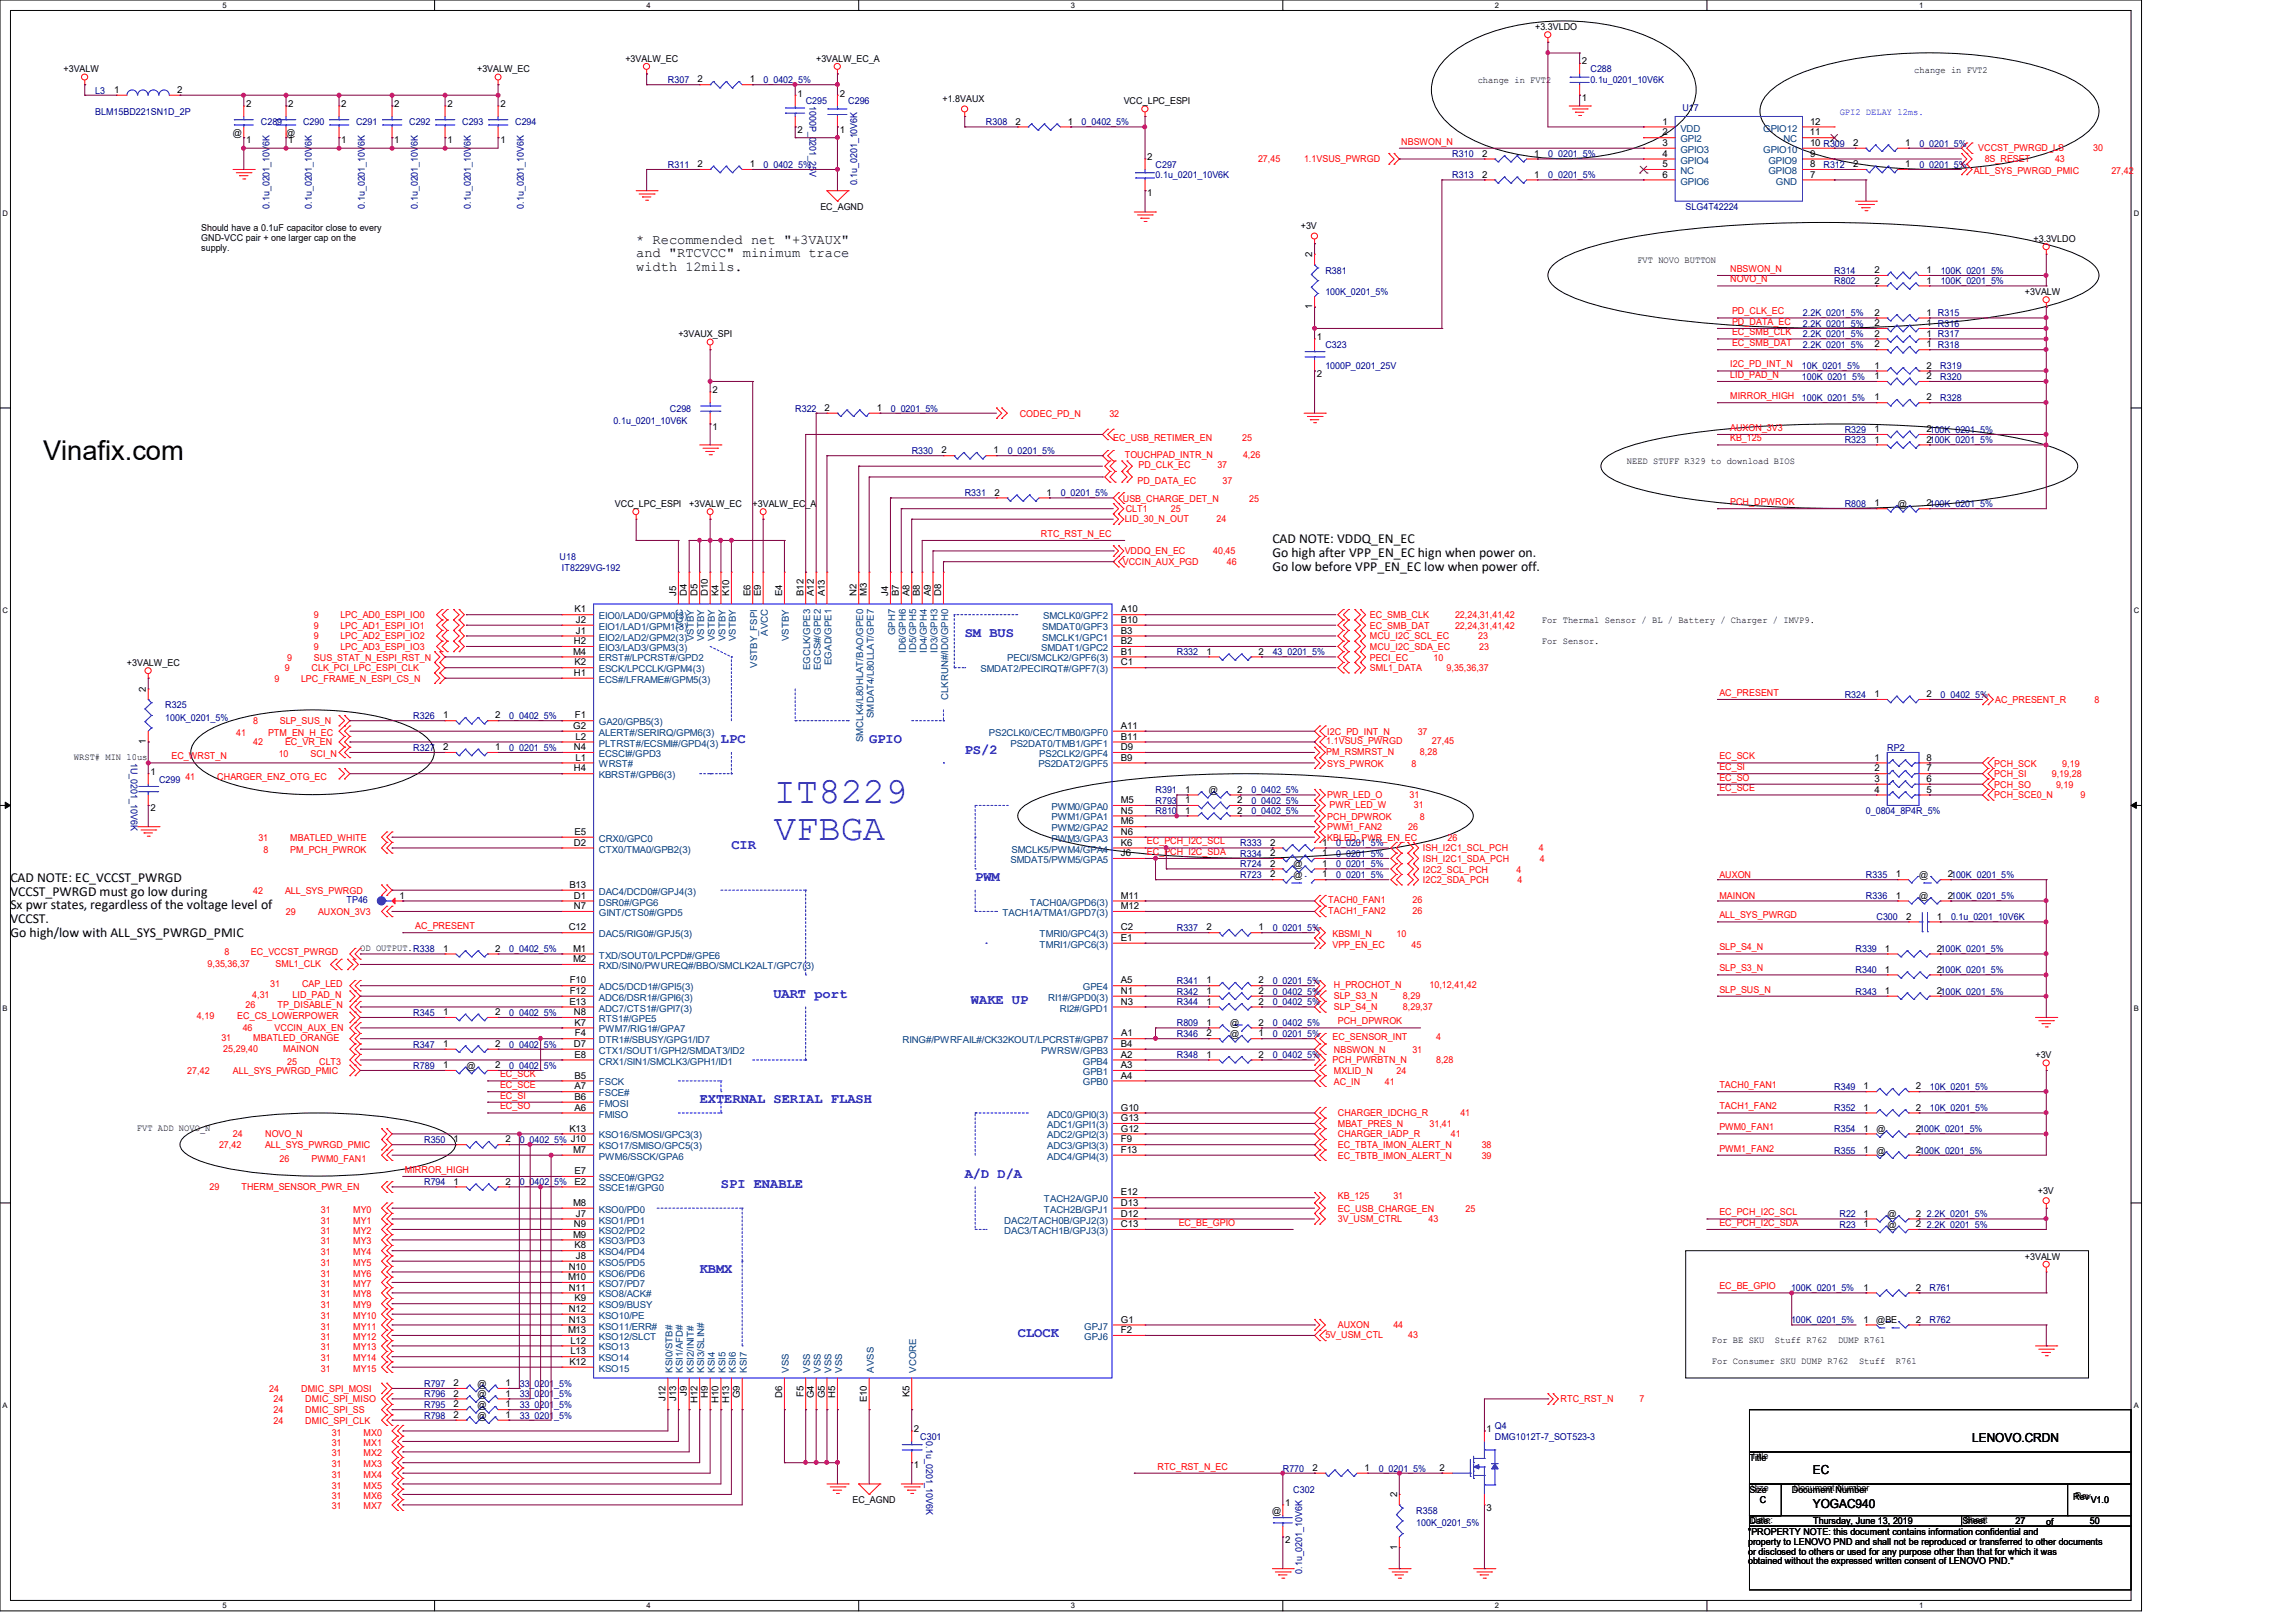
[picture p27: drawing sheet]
<svg xmlns="http://www.w3.org/2000/svg" width="297mm" height="210mm" viewBox="0 0 297 210" stroke-linecap="round" stroke-linejoin="round" font-family="sans-serif">
<defs><g id="words">
<g font-size="4.8" fill="#00f">
<text x="100.1" y="103.9">IT8229</text>
<text x="100.1" y="108.7">VFBGA</text>
</g>
<text font-size="3.5" x="5.6" y="59.5">Vinafix.com</text>
<g font-size="1.8">
<text x="82.3" y="31.5">* Recommended net &quot;+3VAUX&quot;</text>
<text x="82.3" y="33.3">and &quot;RTCVCC&quot; minimum trace</text>
<text x="82.3" y="35.1">width 12mils.</text>
<text x="164.6" y="70.3">CAD NOTE: VDDQ_EN_EC</text>
<text x="164.6" y="72.1">Go high after VPP_EN_EC hign when power on.</text>
<text x="164.6" y="73.8">Go low before VPP_EN_EC low when power off.</text>
<text x="1.4" y="114.1">CAD NOTE: EC_VCCST_PWRGD</text>
<text x="1.4" y="115.9">VCCST_PWRGD must go low during</text>
<text x="1.4" y="117.7">Sx pwr states, regardless of the voltage level of</text>
<text x="1.4" y="119.5">VCCST.</text>
<text x="1.4" y="121.2">Go high/low with ALL_SYS_PWRGD_PMIC</text>
</g>
<g font-size="1.8" fill="#00f">
<text x="124.8" y="82.4">SM BUS</text>
<text x="93.3" y="96.1">LPC</text>
<text x="112.4" y="96.1">GPIO</text>
<text x="124.8" y="97.5">PS/2</text>
<text x="94.6" y="109.9">CIR</text>
<text x="126.2" y="114">PWM</text>
<text x="100" y="129.1">UART port</text>
<text x="125.6" y="129.9">WAKE UP</text>
<text x="90.5" y="142.8">EXTERNAL SERIAL FLASH</text>
<text x="93.3" y="153.8">SPI ENABLE</text>
<text x="124.8" y="152.4">A/D D/A</text>
<text x="90.5" y="164.7">KBMX</text>
<text x="131.7" y="173">CLOCK</text>
</g>
<g font-size="1.6">
<text x="234.5" y="190.7">EC</text>
<text x="255.1" y="186.6">LENOVO.CRDN</text>
<text x="234.5" y="195.1">YOGAC940</text>
</g>
<g font-size="1.2">
<text x="198.6" y="3.9">+3.3VLDO</text>
<text x="8.2" y="9.4">+3VALW</text>
<text x="61.7" y="9.4">+3VALW_EC</text>
<text x="80.9" y="8">+3VALW_EC</text>
<text x="90.2" y="10.7">2</text>
<text x="97" y="10.7">1</text>
<text x="105.6" y="8">+3VALW_EC_A</text>
<text x="191.2" y="10.8">change in FVT2</text>
<text x="204.6" y="8.3">2</text>
<text x="247.6" y="9.4">change in FVT2</text>
<text x="14.8" y="12">1</text>
<text x="22.9" y="12">2</text>
<text x="30.1" y="17.6">@</text>
<text x="31.8" y="13.8">2</text>
<text x="37" y="17.6">@</text>
<text x="37.3" y="13.8">2</text>
<text x="44.2" y="13.8">2</text>
<text x="51" y="13.8">2</text>
<text x="57.9" y="13.8">2</text>
<text x="64.7" y="13.8">2</text>
<text x="103.2" y="12.5">1</text>
<text x="103.2" y="17.2">2</text>
<text x="108.6" y="17.2">1</text>
<text x="108.6" y="12.5">2</text>
<text x="121.9" y="13.2">+1.8VAUX</text>
<text x="131.4" y="16.1">2</text>
<text x="138.1" y="16.1">1</text>
<text x="145.4" y="13.5">VCC_LPC_ESPI</text>
<text x="204.6" y="13.1">1</text>
<text x="215" y="16.1">1</text>
<text x="215" y="17.5">2</text>
<text x="234.1" y="17.5">11</text>
<text x="234.1" y="16.1">12</text>
<text x="31.8" y="18.5">1</text>
<text x="37.3" y="18.5">1</text>
<text x="44.2" y="18.5">1</text>
<text x="51" y="18.5">1</text>
<text x="57.9" y="18.5">1</text>
<text x="64.7" y="18.5">1</text>
<text x="90.2" y="21.6">2</text>
<text x="97" y="21.6">1</text>
<text x="148.4" y="20.7">2</text>
<text x="191.7" y="20.3">2</text>
<text x="191.7" y="23">2</text>
<text x="198.5" y="20.3">1</text>
<text x="198.5" y="23">1</text>
<text x="215" y="23">6</text>
<text x="215" y="20.3">4</text>
<text x="215" y="18.9">3</text>
<text x="215" y="21.6">5</text>
<text x="234.1" y="23">7</text>
<text x="234.1" y="20.3">9</text>
<text x="234.1" y="21.6">8</text>
<text x="234.1" y="18.9">10 R309</text>
<text x="239.7" y="18.9">2</text>
<text x="239.7" y="21.6">2</text>
<text x="246.5" y="18.9">1</text>
<text x="246.5" y="21.6">1</text>
<text x="26" y="29.9">Should have a 0.1uF capacitor close to every</text>
<text x="106.1" y="27.2">EC_AGND</text>
<text x="148.4" y="25.4">1</text>
<text x="168.3" y="29.7">+3V</text>
<text x="26" y="31.2">GND-VCC pair + one larger cap on the</text>
<text x="26" y="32.5">supply.</text>
<text x="169.8" y="33.3" transform="rotate(-90 169.8 33.3)">2</text>
<text x="211.8" y="34.1">FVT NOVO BUTTON</text>
<text x="242.5" y="35.3">2</text>
<text x="249.2" y="35.3">1</text>
<text x="263.1" y="31.3">+3.3VLDO</text>
<text x="169.8" y="40" transform="rotate(-90 169.8 40)">1</text>
<text x="242.5" y="36.7">2</text>
<text x="242.5" y="40.9">2</text>
<text x="249.2" y="36.7">1</text>
<text x="249.2" y="40.9">1 R315</text>
<text x="262" y="38.1">+3VALW</text>
<text x="87.8" y="43.6">+3VAUX_SPI</text>
<text x="170.3" y="44">1</text>
<text x="242.5" y="45">2</text>
<text x="242.5" y="42.2">2</text>
<text x="242.5" y="43.6">2</text>
<text x="242.5" y="47.7">1</text>
<text x="249.2" y="45">1 R318</text>
<text x="249.2" y="42.2">1 R316</text>
<text x="249.2" y="43.6">1 R317</text>
<text x="249.2" y="47.7">2</text>
<text x="92.2" y="50.9">2</text>
<text x="106.7" y="53.2">2</text>
<text x="113.4" y="53.2">1</text>
<text x="170.3" y="48.7">2</text>
<text x="242.5" y="51.8">1</text>
<text x="242.5" y="49.1">1</text>
<text x="249.2" y="51.8">2</text>
<text x="249.2" y="49.1">2</text>
<text x="92.2" y="55.6">1</text>
<text x="121.8" y="58.7">2</text>
<text x="128.5" y="58.7">1</text>
<text x="242.5" y="55.9">1</text>
<text x="242.5" y="57.3">1</text>
<text x="249.2" y="55.9">2100K_0201_5%</text>
<text x="249.2" y="57.3">2100K_0201_5%</text>
<text x="79.5" y="65.6">VCC_LPC_ESPI</text>
<text x="89.2" y="65.6">+3VALW_EC</text>
<text x="97.4" y="65.6">+3VALW_EC_A</text>
<text x="128.6" y="64.1">2</text>
<text x="135.4" y="64.1">1</text>
<text x="210.4" y="60.1">NEED STUFF R329 to download BIOS</text>
<text x="242.5" y="65.5">1</text>
<text x="245.5" y="65.6">@</text>
<text x="249.2" y="65.5">2100K_0201_5%</text>
<text x="87.5" y="77.2" transform="rotate(-90 87.5 77.2)">J5</text>
<text x="88.9" y="77.2" transform="rotate(-90 88.9 77.2)">D4</text>
<text x="90.2" y="77.2" transform="rotate(-90 90.2 77.2)">D5</text>
<text x="91.6" y="77.2" transform="rotate(-90 91.6 77.2)">D10</text>
<text x="93" y="77.2" transform="rotate(-90 93 77.2)">K4</text>
<text x="94.3" y="77.2" transform="rotate(-90 94.3 77.2)">K10</text>
<text x="97.1" y="77.2" transform="rotate(-90 97.1 77.2)">E6</text>
<text x="98.4" y="77.2" transform="rotate(-90 98.4 77.2)">E9</text>
<text x="101.2" y="77.2" transform="rotate(-90 101.2 77.2)">E4</text>
<text x="103.9" y="77.2" transform="rotate(-90 103.9 77.2)">B12</text>
<text x="105.3" y="77.2" transform="rotate(-90 105.3 77.2)">A12</text>
<text x="106.7" y="77.2" transform="rotate(-90 106.7 77.2)">A13</text>
<text x="110.8" y="77.1" transform="rotate(-90 110.8 77.1)">N2</text>
<text x="112.1" y="77.1" transform="rotate(-90 112.1 77.1)">M3</text>
<text x="114.9" y="77.2" transform="rotate(-90 114.9 77.2)">J4</text>
<text x="116.3" y="77.2" transform="rotate(-90 116.3 77.2)">B7</text>
<text x="117.6" y="77.2" transform="rotate(-90 117.6 77.2)">A8</text>
<text x="119" y="77.2" transform="rotate(-90 119 77.2)">B8</text>
<text x="120.4" y="77.2" transform="rotate(-90 120.4 77.2)">A9</text>
<text x="121.8" y="77.2" transform="rotate(-90 121.8 77.2)">D8</text>
<text x="74.2" y="83.4">H2</text>
<text x="74.3" y="79.2">K1</text>
<text x="74.5" y="80.6">J2</text>
<text x="74.5" y="82">J1</text>
<text x="145" y="82">B3</text>
<text x="145" y="79.2">A10</text>
<text x="145" y="80.6">B10</text>
<text x="145" y="83.4">B2</text>
<text x="199.4" y="83.4">For Sensor.</text>
<text x="199.4" y="80.6">For Thermal Sensor / BL / Battery / Charger / IMVP9.</text>
<text x="16.4" y="86.1">+3VALW_EC</text>
<text x="18.9" y="89.5" transform="rotate(-90 18.9 89.5)">2</text>
<text x="74.2" y="84.7">M4</text>
<text x="74.2" y="87.5">H1</text>
<text x="74.3" y="86.1">K2</text>
<text x="145" y="84.7">B1</text>
<text x="145" y="86.1">C1</text>
<text x="156.1" y="84.7">1</text>
<text x="162.8" y="84.7">2</text>
<text x="57.3" y="93">1</text>
<text x="64" y="93">2</text>
<text x="74.2" y="94.3">G2</text>
<text x="74.4" y="93">F1</text>
<text x="74.5" y="95.7">L2</text>
<text x="145" y="95.7">B11</text>
<text x="145" y="94.3">A11</text>
<text x="242.5" y="90.2">1</text>
<text x="249.2" y="90.2">2</text>
<text x="9.6" y="98.4">WRST# MIN 10us</text>
<text x="18.9" y="96.3" transform="rotate(-90 18.9 96.3)">1</text>
<text x="19.5" y="100.2">1</text>
<text x="57.3" y="97.1">2</text>
<text x="64" y="97.1">1</text>
<text x="74.2" y="97.1">N4</text>
<text x="74.2" y="99.8">H4</text>
<text x="74.5" y="98.4">L1</text>
<text x="145" y="97.1">D9</text>
<text x="145" y="98.4">B9</text>
<text x="242.5" y="98.4">1</text>
<text x="242.5" y="99.8">2</text>
<text x="242.5" y="101.2">3</text>
<text x="249.2" y="98.4">8</text>
<text x="249.2" y="99.8">7</text>
<text x="249.2" y="101.2">6</text>
<text x="19.5" y="105">2</text>
<text x="145" y="103.9">M5</text>
<text x="145" y="105.3">N5</text>
<text x="145" y="106.7">M6</text>
<text x="153.3" y="103.9">1</text>
<text x="153.3" y="105.3">1</text>
<text x="153.3" y="102.6">1</text>
<text x="156.4" y="102.6">@</text>
<text x="160.1" y="103.9">2</text>
<text x="160.1" y="105.3">2</text>
<text x="160.1" y="102.6">2</text>
<text x="242.5" y="102.6">4</text>
<text x="249.2" y="102.6">5</text>
<text x="74.2" y="109.4">D2</text>
<text x="74.3" y="108">E5</text>
<text x="145" y="108">N6</text>
<text x="145" y="109.4">K6</text>
<text x="145" y="110.8">J6</text>
<text x="164.3" y="113.5">2</text>
<text x="164.3" y="110.8">2</text>
<text x="164.3" y="112.1">2</text>
<text x="164.3" y="109.4">2</text>
<text x="167.3" y="113.6">@</text>
<text x="167.3" y="112.2">@</text>
<text x="171" y="113.5">1</text>
<text x="171" y="110.8">1</text>
<text x="171" y="112.1">1</text>
<text x="171" y="109.4">1</text>
<text x="245.2" y="113.5">1</text>
<text x="248.3" y="113.6">@</text>
<text x="252" y="113.5">2100K_0201_5%</text>
<text x="51.7" y="116.3">1</text>
<text x="73.7" y="114.9">B13</text>
<text x="74.2" y="117.6">N7</text>
<text x="74.2" y="116.3">D1</text>
<text x="145" y="116.3">M11</text>
<text x="145" y="117.6">M12</text>
<text x="245.2" y="116.3">1</text>
<text x="246.6" y="119">2</text>
<text x="248.3" y="116.3">@</text>
<text x="250.6" y="119">1</text>
<text x="252" y="116.3">2100K_0201_5%</text>
<text x="46.6" y="123.1">OD OUTPUT.R338</text>
<text x="57.3" y="123.1">1</text>
<text x="64" y="123.1">2</text>
<text x="73.6" y="120.4">C12</text>
<text x="74.2" y="123.1">M1</text>
<text x="74.2" y="124.5">M2</text>
<text x="145" y="120.4">C2</text>
<text x="145" y="121.8">E1</text>
<text x="156.1" y="120.4">2</text>
<text x="162.8" y="120.4">1</text>
<text x="243.8" y="125.9">1</text>
<text x="243.8" y="123.1">1</text>
<text x="250.6" y="125.9">2100K_0201_5%</text>
<text x="250.6" y="123.1">2100K_0201_5%</text>
<text x="57.3" y="131.4">1</text>
<text x="64" y="131.4">2</text>
<text x="73.7" y="130">E13</text>
<text x="73.7" y="127.3">F10</text>
<text x="73.7" y="128.6">F12</text>
<text x="74.2" y="131.4">N8</text>
<text x="145" y="127.3">A5</text>
<text x="145" y="130">N3</text>
<text x="145" y="128.6">N1</text>
<text x="156.1" y="130">1</text>
<text x="156.1" y="127.3">1</text>
<text x="156.1" y="128.6">1</text>
<text x="162.8" y="130">2</text>
<text x="162.8" y="127.3">2</text>
<text x="162.8" y="128.6">2</text>
<text x="243.8" y="128.6">1</text>
<text x="250.6" y="128.6">2100K_0201_5%</text>
<text x="57.3" y="135.5">1</text>
<text x="64" y="135.5">2</text>
<text x="74.2" y="135.5">D7</text>
<text x="74.3" y="132.7">K7</text>
<text x="74.3" y="136.9">E8</text>
<text x="74.4" y="134.1">F4</text>
<text x="145" y="136.9">A2</text>
<text x="145" y="135.5">B4</text>
<text x="145" y="134.1">A1</text>
<text x="156.1" y="136.9">1</text>
<text x="156.1" y="132.7">1</text>
<text x="156.1" y="134.1">2</text>
<text x="159.1" y="132.8">@</text>
<text x="159.1" y="134.2">@</text>
<text x="162.8" y="136.9">2</text>
<text x="162.8" y="132.7">2</text>
<text x="162.8" y="134.1">1</text>
<text x="263.3" y="136.9">+3V</text>
<text x="57.3" y="138.2">1</text>
<text x="60.4" y="138.3">@</text>
<text x="64" y="138.2">2</text>
<text x="74.3" y="139.6">B5</text>
<text x="74.3" y="141">A7</text>
<text x="74.3" y="142.3">B6</text>
<text x="74.3" y="143.7">A6</text>
<text x="145" y="138.2">A3</text>
<text x="145" y="139.6">A4</text>
<text x="145" y="143.7">G10</text>
<text x="241.1" y="143.7">1</text>
<text x="241.1" y="141">1</text>
<text x="247.9" y="143.7">2</text>
<text x="247.9" y="141">2</text>
<text x="17.7" y="146.3">FVT ADD NOVO_N</text>
<text x="58.7" y="147.8">1</text>
<text x="65.4" y="147.8">2</text>
<text x="73.7" y="146.4">K13</text>
<text x="74.2" y="149.2">M7</text>
<text x="145" y="145.1">G13</text>
<text x="145" y="146.4">G12</text>
<text x="145" y="147.8">F9</text>
<text x="145" y="149.2">F13</text>
<text x="241.1" y="149.2">1</text>
<text x="241.1" y="146.4">1</text>
<text x="242.8" y="149.3">@</text>
<text x="242.8" y="146.5">@</text>
<text x="247.9" y="149.2">2100K_0201_5%</text>
<text x="247.9" y="146.4">2100K_0201_5%</text>
<text x="58.7" y="153.3">1</text>
<text x="65.4" y="153.3">2</text>
<text x="74.3" y="151.9">E7</text>
<text x="74.3" y="153.3">E2</text>
<text x="145" y="154.7">E12</text>
<text x="263.6" y="154.5">+3V</text>
<text x="74.2" y="156">M8</text>
<text x="74.2" y="160.1">M9</text>
<text x="74.2" y="158.8">N9</text>
<text x="74.3" y="161.5">K8</text>
<text x="74.5" y="157.4">J7</text>
<text x="145" y="156">D13</text>
<text x="145" y="158.8">C13</text>
<text x="145" y="157.4">D12</text>
<text x="241.1" y="158.8">1</text>
<text x="241.1" y="157.4">1</text>
<text x="244.2" y="158.9">@</text>
<text x="244.2" y="157.5">@</text>
<text x="247.9" y="158.8">2</text>
<text x="247.9" y="157.4">2</text>
<text x="73.5" y="165.7">M10</text>
<text x="73.6" y="164.3">N10</text>
<text x="73.6" y="167">N11</text>
<text x="74.5" y="162.9">J8</text>
<text x="241.1" y="167">1</text>
<text x="247.9" y="167">2</text>
<text x="262" y="163">+3VALW</text>
<text x="73.5" y="172.5">M13</text>
<text x="73.6" y="169.8">N12</text>
<text x="73.6" y="171.2">N13</text>
<text x="73.8" y="173.9">L12</text>
<text x="74.3" y="168.4">K9</text>
<text x="145" y="171.2">G1</text>
<text x="145" y="172.5">F2</text>
<text x="221.5" y="173.7">For BE SKU</text>
<text x="229.6" y="173.7">Stuff R762</text>
<text x="237.8" y="173.7">DUMP R761</text>
<text x="241.1" y="171.2">1</text>
<text x="242.7" y="171.2">@BE</text>
<text x="247.9" y="171.2">2</text>
<text x="58.7" y="179.4">2</text>
<text x="61.8" y="179.4">@</text>
<text x="65.4" y="179.4">1</text>
<text x="73.7" y="176.6">K12</text>
<text x="73.8" y="175.3">L13</text>
<text x="221.5" y="176.5">For Consumer SKU DUMP R762</text>
<text x="240.5" y="176.5">Stuff</text>
<text x="245.2" y="176.5">R761</text>
<text x="58.7" y="183.5">2</text>
<text x="58.7" y="180.7">2</text>
<text x="58.7" y="182.1">2</text>
<text x="61.8" y="183.6">@</text>
<text x="61.8" y="180.8">@</text>
<text x="61.8" y="182.2">@</text>
<text x="65.4" y="183.5">1</text>
<text x="65.4" y="180.7">1</text>
<text x="65.4" y="182.1">1</text>
<text x="86.1" y="181.3" transform="rotate(-90 86.1 181.3)">J12</text>
<text x="87.5" y="181.3" transform="rotate(-90 87.5 181.3)">J13</text>
<text x="88.9" y="180.6" transform="rotate(-90 88.9 180.6)">J9</text>
<text x="90.2" y="181.5" transform="rotate(-90 90.2 181.5)">H12</text>
<text x="91.6" y="180.8" transform="rotate(-90 91.6 180.8)">H9</text>
<text x="93" y="181.5" transform="rotate(-90 93 181.5)">H10</text>
<text x="94.3" y="181.5" transform="rotate(-90 94.3 181.5)">H13</text>
<text x="95.7" y="180.9" transform="rotate(-90 95.7 180.9)">G9</text>
<text x="101.2" y="180.8" transform="rotate(-90 101.2 180.8)">D6</text>
<text x="103.9" y="180.7" transform="rotate(-90 103.9 180.7)">F5</text>
<text x="105.3" y="180.9" transform="rotate(-90 105.3 180.9)">G4</text>
<text x="106.7" y="180.9" transform="rotate(-90 106.7 180.9)">G5</text>
<text x="108" y="180.8" transform="rotate(-90 108 180.8)">H5</text>
<text x="112.1" y="181.5" transform="rotate(-90 112.1 181.5)">E10</text>
<text x="117.6" y="180.8" transform="rotate(-90 117.6 180.8)">K5</text>
<text x="118.2" y="185.3">2</text>
<text x="192.3" y="185.3">1</text>
<text x="118.2" y="190">1</text>
<text x="169.8" y="190.3">2</text>
<text x="176.5" y="190.3">1</text>
<text x="186.2" y="190.3">2</text>
<text x="226.3" y="189">Title</text>
<text x="110.3" y="194.5">EC_AGND</text>
<text x="164.6" y="195.9">@</text>
<text x="166.2" y="194.9">1</text>
<text x="180.7" y="193.8" transform="rotate(-90 180.7 193.8)">2</text>
<text x="192.3" y="195.5">3</text>
<text x="226.3" y="193.2">Size</text>
<text x="226.3" y="197.3">Date:</text>
<text x="227.7" y="194.5">C</text>
<text x="231.8" y="193.2">Document Number</text>
<text x="232" y="193">DocumentNumber</text>
<text x="234.6" y="197.3">Thursday, June 13, 2019</text>
<text x="253.9" y="197.3">Sheet</text>
<text x="260.7" y="197.3">27</text>
<text x="264.7" y="197.3">of</text>
<text x="268.2" y="194.1">Rev</text>
<text x="270.4" y="197.3">50</text>
<text x="270.5" y="194.5">V1.0</text>
<text x="166.2" y="199.6">2</text>
<text x="180.7" y="200.5" transform="rotate(-90 180.7 200.5)">1</text>
<text x="226.1" y="198.6">&quot;PROPERTY NOTE: this document contains information confidential and</text>
<text x="226.1" y="199.9">property to LENOVO PND and shall not be reproduced or transferred to other documents</text>
<text x="226.1" y="201.2">or disclosed to others or used for any purpose other than that for which it was</text>
<text x="226.1" y="202.4">obtained without the expressed written consent of LENOVO PND.&quot;</text>
</g>
<g font-size="1.2" fill="#000080">
<text x="86.4" y="10.7">R307</text>
<text x="98.8" y="10.7">0_0402_5%</text>
<text x="205.7" y="9.4">C288</text>
<text x="205.7" y="10.7">0.1u_0201_10V6K</text>
<text x="12.3" y="12.1">L3</text>
<text x="12.3" y="14.9">BLM15BD221SN1D_2P</text>
<text x="33.7" y="16.2">C289</text>
<text x="39.2" y="16.2">C290</text>
<text x="46.1" y="16.2">C291</text>
<text x="52.9" y="16.2">C292</text>
<text x="59.8" y="16.2">C293</text>
<text x="66.6" y="16.2">C294</text>
<text x="104.2" y="13.5">C295</text>
<text x="104.7" y="13.7" transform="rotate(90 104.7 13.7)">1000P_0201_25V</text>
<text x="109.7" y="13.5">C296</text>
<text x="127.5" y="16.2">R308</text>
<text x="139.9" y="16.2">0_0402_5%</text>
<text x="217.6" y="14.3">U17</text>
<text x="86.4" y="21.7">R311</text>
<text x="98.8" y="21.7">0_0402_5%</text>
<text x="149.5" y="21.7">C297</text>
<text x="149.5" y="23.1">0.1u_0201_10V6K</text>
<text x="187.9" y="20.3">R310</text>
<text x="187.9" y="23.1">R313</text>
<text x="200.3" y="20.3">0_0201_5%</text>
<text x="200.3" y="23.1">0_0201_5%</text>
<text x="235.9" y="21.7">R312</text>
<text x="248.3" y="19">0_0201_5%</text>
<text x="248.3" y="21.7">0_0201_5%</text>
<text x="34.9" y="27" transform="rotate(-90 34.9 27)">0.1u_0201_10V6K</text>
<text x="40.3" y="27" transform="rotate(-90 40.3 27)">0.1u_0201_10V6K</text>
<text x="47.2" y="27" transform="rotate(-90 47.2 27)">0.1u_0201_10V6K</text>
<text x="54.1" y="27" transform="rotate(-90 54.1 27)">0.1u_0201_10V6K</text>
<text x="60.9" y="27" transform="rotate(-90 60.9 27)">0.1u_0201_10V6K</text>
<text x="67.8" y="27" transform="rotate(-90 67.8 27)">0.1u_0201_10V6K</text>
<text x="110.9" y="24" transform="rotate(-90 110.9 24)">0.1u_0201_10V6K</text>
<text x="218.1" y="27.2">SLG4T42224</text>
<text x="171.4" y="35.4">R381</text>
<text x="237.3" y="35.4">R314</text>
<text x="251.1" y="35.4">100K_0201_5%</text>
<text x="171.4" y="38.1">100K_0201_5%</text>
<text x="233.2" y="40.9">2.2K_0201_5%</text>
<text x="237.3" y="36.8">R802</text>
<text x="251.1" y="36.8">100K_0201_5%</text>
<text x="171.4" y="45">C323</text>
<text x="171.4" y="47.7">1000P_0201_25V</text>
<text x="233.1" y="47.8">10K_0201_5%</text>
<text x="233.2" y="45">2.2K_0201_5%</text>
<text x="233.2" y="42.3">2.2K_0201_5%</text>
<text x="233.2" y="43.6">2.2K_0201_5%</text>
<text x="251" y="47.8">R319</text>
<text x="86.7" y="53.3">C298</text>
<text x="102.9" y="53.3">R322</text>
<text x="115.2" y="53.3">0_0201_5%</text>
<text x="233.1" y="51.9">100K_0201_5%</text>
<text x="233.1" y="49.1">100K_0201_5%</text>
<text x="251" y="51.9">R328</text>
<text x="251" y="49.1">R320</text>
<text x="79.4" y="54.9">0.1u_0201_10V6K</text>
<text x="117.9" y="58.7">R330</text>
<text x="130.4" y="58.7">0_0201_5%</text>
<text x="238.6" y="56">R329</text>
<text x="238.6" y="57.4">R323</text>
<text x="124.8" y="64.2">R331</text>
<text x="137.2" y="64.2">0_0201_5%</text>
<text x="238.6" y="65.6">R808</text>
<text x="72.4" y="72.4">U18</text>
<text x="72.7" y="73.8">IT8229VG-192</text>
<text x="152.2" y="84.8">R332</text>
<text x="164.6" y="84.8">43_0201_5%</text>
<text x="21.4" y="91.7">R325</text>
<text x="21.4" y="93.3">100K_0201_5%</text>
<text x="53.5" y="93">R326</text>
<text x="65.9" y="93">0_0402_5%</text>
<text x="238.6" y="90.3">R324</text>
<text x="251" y="90.3">0_0402_5%</text>
<text x="16.9" y="98.7" transform="rotate(90 16.9 98.7)">1U_0201_10V6K</text>
<text x="20.6" y="101.3">C299</text>
<text x="53.5" y="97.2">R327</text>
<text x="65.9" y="97.2">0_0201_5%</text>
<text x="244.1" y="97.2">RP2</text>
<text x="149.5" y="104">R793</text>
<text x="149.5" y="105.4">R810</text>
<text x="149.5" y="102.6">R391</text>
<text x="161.9" y="104">0_0402_5%</text>
<text x="161.9" y="105.4">0_0402_5%</text>
<text x="161.9" y="102.6">0_0402_5%</text>
<text x="241.4" y="105.4">0_0804_8P4R_5%</text>
<text x="160.4" y="113.6">R723</text>
<text x="160.4" y="110.9">R334</text>
<text x="160.4" y="112.2">R724</text>
<text x="160.4" y="109.5">R333</text>
<text x="172.9" y="113.6">0_0201_5%</text>
<text x="172.9" y="110.9">0_0201_5%</text>
<text x="172.9" y="112.2">0_0201_5%</text>
<text x="172.9" y="109.5">0_0201_5%</text>
<text x="241.4" y="113.6">R335</text>
<text x="44.8" y="116.9">TP46</text>
<text x="241.4" y="116.3">R336</text>
<text x="242.7" y="119.1">C300</text>
<text x="252.4" y="119.1">0.1u_0201_10V6K</text>
<text x="65.9" y="123.2">0_0402_5%</text>
<text x="152.2" y="120.4">R337</text>
<text x="164.6" y="120.4">0_0201_5%</text>
<text x="240" y="125.9">R340</text>
<text x="240" y="123.2">R339</text>
<text x="53.5" y="131.4">R345</text>
<text x="65.9" y="131.4">0_0402_5%</text>
<text x="152.2" y="130">R344</text>
<text x="152.2" y="127.3">R341</text>
<text x="152.2" y="128.7">R342</text>
<text x="164.6" y="130">0_0402_5%</text>
<text x="164.6" y="127.3">0_0201_5%</text>
<text x="164.6" y="128.7">0_0402_5%</text>
<text x="240" y="128.7">R343</text>
<text x="53.5" y="135.5">R347</text>
<text x="65.9" y="135.5">0_0402_5%</text>
<text x="152.2" y="136.9">R348</text>
<text x="152.2" y="132.8">R809</text>
<text x="152.2" y="134.2">R346</text>
<text x="164.6" y="136.9">0_0402_5%</text>
<text x="164.6" y="132.8">0_0402_5%</text>
<text x="164.6" y="134.2">0_0201_5%</text>
<text x="53.5" y="138.3">R789</text>
<text x="65.9" y="138.3">0_0402_5%</text>
<text x="237.3" y="143.8">R352</text>
<text x="237.3" y="141">R349</text>
<text x="249.6" y="143.8">10K_0201_5%</text>
<text x="249.6" y="141">10K_0201_5%</text>
<text x="54.9" y="147.9">R350</text>
<text x="67.2" y="147.9">0_0402_5% J10</text>
<text x="237.3" y="149.3">R355</text>
<text x="237.3" y="146.5">R354</text>
<text x="54.9" y="153.4">R794</text>
<text x="67.2" y="153.4">0_0402_5%</text>
<text x="237.9" y="158.9">R23</text>
<text x="237.9" y="157.5">R22</text>
<text x="249.3" y="158.9">2.2K_0201_5%</text>
<text x="249.3" y="157.5">2.2K_0201_5%</text>
<text x="231.7" y="167.1">100K_0201_5%</text>
<text x="249.6" y="167.1">R761</text>
<text x="231.7" y="171.2">100K_0201_5%</text>
<text x="249.6" y="171.2">R762</text>
<text x="54.9" y="179.4">R797</text>
<text x="67.2" y="179.4">33_0201_5%</text>
<text x="54.9" y="183.6">R798</text>
<text x="54.9" y="180.8">R796</text>
<text x="54.9" y="182.2">R795</text>
<text x="67.2" y="183.6">33_0201_5%</text>
<text x="67.2" y="180.8">33_0201_5%</text>
<text x="67.2" y="182.2">33_0201_5%</text>
<text x="193.4" y="184.9">Q4</text>
<text x="119" y="186.3">C301</text>
<text x="119.8" y="186.5" transform="rotate(90 119.8 186.5)">0.1u_0201_10V6K</text>
<text x="165.9" y="190.4">R770</text>
<text x="178.4" y="190.4">0_0201_5%</text>
<text x="193.4" y="186.3">DMG1012T-7_SOT523-3</text>
<text x="167.3" y="193.2">C302</text>
<text x="183.2" y="195.9">R358</text>
<text x="183.2" y="197.5">100K_0201_5%</text>
<text x="168.4" y="203.7" transform="rotate(-90 168.4 203.7)">0.1u_0201_10V6K</text>
</g>
<g font-size="1.2" fill="#004080">
<text x="217.4" y="17">VDD</text>
<text x="228.1" y="17">GPIO12</text>
<text x="217.4" y="18.4">GPI2</text>
<text x="217.4" y="23.9">GPIO6</text>
<text x="217.4" y="21.2">GPIO4</text>
<text x="217.4" y="19.8">GPIO3</text>
<text x="217.4" y="22.5">NC</text>
<text x="228.1" y="19.8">GPIO10</text>
<text x="228.8" y="21.2">GPIO9</text>
<text x="228.8" y="22.5">GPIO8</text>
<text x="229.7" y="23.9">GND</text>
<text x="230.7" y="18.4">NC</text>
<text x="77.5" y="80.1">EIO0/LAD0/GPM0(3)</text>
<text x="77.5" y="81.5">EIO1/LAD1/GPM1(3)</text>
<text x="77.5" y="82.9">EIO2/LAD2/GPM2(3)</text>
<text x="88.3" y="81.4" transform="rotate(-90 88.3 81.4)">VCC</text>
<text x="89.7" y="83" transform="rotate(-90 89.7 83)">VSTBY</text>
<text x="91.1" y="83" transform="rotate(-90 91.1 83)">VSTBY</text>
<text x="92.5" y="83" transform="rotate(-90 92.5 83)">VSTBY</text>
<text x="93.9" y="83" transform="rotate(-90 93.9 83)">VSTBY</text>
<text x="95.2" y="83" transform="rotate(-90 95.2 83)">VSTBY</text>
<text x="99.3" y="82.3" transform="rotate(-90 99.3 82.3)">AVCC</text>
<text x="102.1" y="83" transform="rotate(-90 102.1 83)">VSTBY</text>
<text x="115.8" y="82.2" transform="rotate(-90 115.8 82.2)">GPH7</text>
<text x="134.8" y="82.9">SMCLK1/GPC1</text>
<text x="134.8" y="81.5">SMDAT0/GPF3</text>
<text x="135" y="80.1">SMCLK0/GPF2</text>
<text x="77.5" y="87">ESCK/LPCCLK/GPM4(3)</text>
<text x="77.5" y="84.2">EIO3/LAD3/GPM3(3)</text>
<text x="77.5" y="88.3">ECS#/LFRAME#/GPM5(3)</text>
<text x="77.5" y="85.6">ERST#/LPCRST#/GPD2</text>
<text x="98" y="86.4" transform="rotate(-90 98 86.4)">VSTBY_FSPI</text>
<text x="104.8" y="86.7" transform="rotate(-90 104.8 86.7)">EGCLK/GPE3</text>
<text x="106.2" y="86.7" transform="rotate(-90 106.2 86.7)">EGCS#/GPE2</text>
<text x="107.6" y="86.1" transform="rotate(-90 107.6 86.1)">EGAD/GPE1</text>
<text x="117.2" y="84.5" transform="rotate(-90 117.2 84.5)">ID6/GPH6</text>
<text x="118.5" y="84.5" transform="rotate(-90 118.5 84.5)">ID5/GPH5</text>
<text x="119.9" y="84.5" transform="rotate(-90 119.9 84.5)">ID4/GPH4</text>
<text x="121.3" y="84.5" transform="rotate(-90 121.3 84.5)">ID3/GPH3</text>
<text x="126.8" y="87">SMDAT2/PECIRQT#/GPF7(3)</text>
<text x="130.3" y="85.6">PECI/SMCLK2/GPF6(3)</text>
<text x="134.7" y="84.2">SMDAT1/GPC2</text>
<text x="77.5" y="95.2">ALERT#/SERIRQ/GPM6(3)</text>
<text x="77.5" y="93.9">GA20/GPB5(3)</text>
<text x="113" y="92.9" transform="rotate(-90 113 92.9)">SMDAT4/L80LLAT/GPE7</text>
<text x="122.6" y="90.5" transform="rotate(-90 122.6 90.5)">CLKRUN#/ID0/GPH0</text>
<text x="127.9" y="95.2">PS2CLK0/CEC/TMB0/GPF0</text>
<text x="77.5" y="99.3">WRST#</text>
<text x="77.5" y="96.6">PLTRST#/ECSMI#/GPD4(3)</text>
<text x="77.5" y="98">ECSCI#/GPD3</text>
<text x="77.5" y="100.7">KBRST#/GPB6(3)</text>
<text x="111.7" y="96.1" transform="rotate(-90 111.7 96.1)">SMCLK4/L80HLAT/BAO/GPE0</text>
<text x="130.7" y="96.6">PS2DAT0/TMB1/GPF1</text>
<text x="134.3" y="99.3">PS2DAT2/GPF5</text>
<text x="134.4" y="98">PS2CLK2/GPF4</text>
<text x="136" y="104.8">PWM0/GPA0</text>
<text x="136" y="106.2">PWM1/GPA1</text>
<text x="136" y="107.6">PWM2/GPA2</text>
<text x="77.5" y="110.3">CTX0/TMA0/GPB2(3)</text>
<text x="77.5" y="108.9">CRX0/GPC0</text>
<text x="130.7" y="111.7">SMDAT5/PWM5/GPA5</text>
<text x="130.8" y="110.3">SMCLK5/PWM4/GPA4</text>
<text x="136" y="108.9">PWM3/GPA3</text>
<text x="77.5" y="118.5">GINT/CTS0#/GPD5</text>
<text x="77.5" y="115.8">DAC4/DCD0#/GPJ4(3)</text>
<text x="77.5" y="117.2">DSR0#/GPG6</text>
<text x="129.7" y="118.5">TACH1A/TMA1/GPD7(3)</text>
<text x="133.3" y="117.2">TACH0A/GPD6(3)</text>
<text x="77.5" y="124">TXD/SOUT0/LPCPD#/GPE6</text>
<text x="77.5" y="121.3">DAC5/RIG0#/GPJ5(3)</text>
<text x="77.5" y="125.4">RXD/SIN0/PWUREQ#/BBO/SMCLK2ALT/GPC7(3)</text>
<text x="134.5" y="121.3">TMRI0/GPC4(3)</text>
<text x="134.5" y="122.6">TMRI1/GPC6(3)</text>
<text x="77.5" y="128.1">ADC5/DCD1#/GPI5(3)</text>
<text x="77.5" y="129.5">ADC6/DSR1#/GPI6(3)</text>
<text x="77.5" y="130.9">ADC7/CTS1#/GPI7(3)</text>
<text x="135.6" y="129.5">RI1#/GPD0(3)</text>
<text x="137.1" y="130.9">RI2#/GPD1</text>
<text x="140.1" y="128.1">GPE4</text>
<text x="77.5" y="132.2">RTS1#/GPE5</text>
<text x="77.5" y="133.6">PWM7/RIG1#/GPA7</text>
<text x="77.5" y="135">DTR1#/SBUSY/GPG1/ID7</text>
<text x="77.5" y="137.8">CRX1/SIN1/SMCLK3/GPH1/ID1</text>
<text x="77.5" y="136.4">CTX1/SOUT1/GPH2/SMDAT3/ID2</text>
<text x="116.8" y="135">RING#/PWRFAIL#/CK32KOUT/LPCRST#/GPB7</text>
<text x="134.7" y="136.4">PWRSW/GPB3</text>
<text x="140.1" y="137.8">GPB4</text>
<text x="77.5" y="140.5">FSCK</text>
<text x="77.5" y="141.9">FSCE#</text>
<text x="77.5" y="143.2">FMOSI</text>
<text x="140.1" y="139.1">GPB1</text>
<text x="140.1" y="140.5">GPB0</text>
<text x="77.5" y="147.3">KSO16/SMOSI/GPC3(3)</text>
<text x="77.5" y="144.6">FMISO</text>
<text x="77.5" y="148.7">KSO17/SMISO/GPC5(3)</text>
<text x="135.5" y="144.6">ADC0/GPI0(3)</text>
<text x="135.5" y="146">ADC1/GPI1(3)</text>
<text x="135.5" y="147.3">ADC2/GPI2(3)</text>
<text x="135.5" y="148.7">ADC3/GPI3(3)</text>
<text x="77.5" y="152.8">SSCE0#/GPG2</text>
<text x="77.5" y="154.2">SSCE1#/GPG0</text>
<text x="77.5" y="150.1">PWM6/SSCK/GPA6</text>
<text x="135" y="155.6">TACH2A/GPJ0</text>
<text x="135.5" y="150.1">ADC4/GPI4(3)</text>
<text x="77.5" y="156.9">KSO0/PD0</text>
<text x="77.5" y="158.3">KSO1/PD1</text>
<text x="77.5" y="159.7">KSO2/PD2</text>
<text x="77.5" y="161">KSO3/PD3</text>
<text x="129.9" y="159.7">DAC3/TACH1B/GPJ3(3)</text>
<text x="129.9" y="158.3">DAC2/TACH0B/GPJ2(3)</text>
<text x="135" y="156.9">TACH2B/GPJ1</text>
<text x="77.5" y="162.4">KSO4/PD4</text>
<text x="77.5" y="163.8">KSO5/PD5</text>
<text x="77.5" y="165.2">KSO6/PD6</text>
<text x="77.5" y="166.5">KSO7/PD7</text>
<text x="77.5" y="167.9">KSO8/ACK#</text>
<text x="77.5" y="169.3">KSO9/BUSY</text>
<text x="77.5" y="170.6">KSO10/PE</text>
<text x="77.5" y="172">KSO11/ERR#</text>
<text x="77.5" y="173.4">KSO12/SLCT</text>
<text x="140.2" y="172">GPJ7</text>
<text x="140.2" y="173.4">GPJ6</text>
<text x="77.5" y="174.7">KSO13</text>
<text x="77.5" y="176.1">KSO14</text>
<text x="77.5" y="177.5">KSO15</text>
<text x="87" y="177.6" transform="rotate(-90 87 177.6)">KSI0/STB#</text>
<text x="88.3" y="177.6" transform="rotate(-90 88.3 177.6)">KSI1/AFD#</text>
<text x="89.7" y="177.6" transform="rotate(-90 89.7 177.6)">KSI2/INIT#</text>
<text x="91.1" y="177.6" transform="rotate(-90 91.1 177.6)">KSI3/SLIN#</text>
<text x="92.5" y="177.6" transform="rotate(-90 92.5 177.6)">KSI4</text>
<text x="93.9" y="177.6" transform="rotate(-90 93.9 177.6)">KSI5</text>
<text x="95.2" y="177.6" transform="rotate(-90 95.2 177.6)">KSI6</text>
<text x="96.6" y="177.6" transform="rotate(-90 96.6 177.6)">KSI7</text>
<text x="102.1" y="177.6" transform="rotate(-90 102.1 177.6)">VSS</text>
<text x="104.8" y="177.6" transform="rotate(-90 104.8 177.6)">VSS</text>
<text x="106.2" y="177.6" transform="rotate(-90 106.2 177.6)">VSS</text>
<text x="107.6" y="177.6" transform="rotate(-90 107.6 177.6)">VSS</text>
<text x="108.9" y="177.6" transform="rotate(-90 108.9 177.6)">VSS</text>
<text x="113" y="177.6" transform="rotate(-90 113 177.6)">AVSS</text>
<text x="118.5" y="177.6" transform="rotate(-90 118.5 177.6)">VCORE</text>
</g>
<text font-size="1.2" fill="#00f" x="238" y="14.9">GPI2 DELAY 12ms.</text>
<g font-size="1.2" fill="#f00">
<text x="162.7" y="21">27,45</text>
<text x="168.7" y="21">1.1VSUS_PWRGD</text>
<text x="181.3" y="18.7">NBSWON_N</text>
<text x="255.3" y="22.5">ALL_SYS_PWRGD_PMIC</text>
<text x="255.9" y="19.5">VCCST_PWRGD_LS</text>
<text x="256.7" y="21">8S_RESET</text>
<text x="265.8" y="21">43</text>
<text x="270.8" y="19.5">30</text>
<text x="273.1" y="22.5">27,42</text>
<text x="223.8" y="35.2">NBSWON_N</text>
<text x="223.8" y="36.5">NOVO_N</text>
<text x="224.1" y="40.7">PD_CLK_EC</text>
<text x="223.8" y="47.5">I2C_PD_INT_N</text>
<text x="224.1" y="43.4">EC_SMB_CLK</text>
<text x="224.1" y="44.8">EC_SMB_DAT</text>
<text x="224.1" y="42">PD_DATA_EC</text>
<text x="131.9" y="53.9">CODEC_PD_N</text>
<text x="143.5" y="53.9">32</text>
<text x="223.8" y="48.9">LID_PAD_N</text>
<text x="223.8" y="51.6">MIRROR_HIGH</text>
<text x="144" y="57.1">EC_USB_RETIMER_EN</text>
<text x="145.5" y="59.3">TOUCHPAD_INTR_N</text>
<text x="160.7" y="57.1">25</text>
<text x="160.8" y="59.3">4,26</text>
<text x="223.8" y="55.8">AUXON_3V3</text>
<text x="223.8" y="57.1">KB_125</text>
<text x="145.2" y="64.9">USB_CHARGE_DET_N</text>
<text x="147.1" y="62.6">PD_DATA_EC</text>
<text x="147.3" y="60.5">PD_CLK_EC</text>
<text x="157.5" y="60.5">37</text>
<text x="158.2" y="62.6">37</text>
<text x="161.6" y="64.9">25</text>
<text x="223.8" y="65.4">PCH_DPWROK</text>
<text x="134.7" y="69.5">RTC_RST_N_EC</text>
<text x="145.5" y="67.5">LID_30_N_OUT</text>
<text x="145.5" y="71.6">VDDQ_EN_EC</text>
<text x="145.6" y="66.3">CLT1</text>
<text x="151.4" y="66.3">25</text>
<text x="156.9" y="71.6">40,45</text>
<text x="157.4" y="67.5">24</text>
<text x="145.2" y="73.2">VCCIN_AUX_PGD</text>
<text x="158.7" y="73.2">46</text>
<text x="40.6" y="80">9</text>
<text x="40.6" y="81.4">9</text>
<text x="40.6" y="82.7">9</text>
<text x="44" y="80">LPC_AD0_ESPI_IO0</text>
<text x="44" y="81.4">LPC_AD1_ESPI_IO1</text>
<text x="44" y="82.7">LPC_AD2_ESPI_IO2</text>
<text x="177.2" y="80">EC_SMB_CLK</text>
<text x="177.2" y="81.4">EC_SMB_DAT</text>
<text x="177.2" y="82.7">MCU_I2C_SCL_EC</text>
<text x="188.2" y="80">22,24,31,41,42</text>
<text x="188.2" y="81.4">22,24,31,41,42</text>
<text x="191.2" y="82.7">23</text>
<text x="35.5" y="88.2">9</text>
<text x="36.9" y="86.9">9</text>
<text x="37.2" y="85.5">9</text>
<text x="38.9" y="88.2">LPC_FRAME_N_ESPI_CS_N</text>
<text x="40.3" y="86.9">CLK_PCI_LPC_ESPI_CLK</text>
<text x="40.6" y="84.1">9</text>
<text x="40.6" y="85.5">SUS_STAT_N_ESPI_RST_N</text>
<text x="44" y="84.1">LPC_AD3_ESPI_IO3</text>
<text x="177.2" y="85.5">PECI_EC</text>
<text x="177.2" y="84.1">MCU_I2C_SDA_EC</text>
<text x="177.2" y="86.9">SML1_DATA</text>
<text x="185.5" y="85.5">10</text>
<text x="187.1" y="86.9">9,35,36,37</text>
<text x="191.4" y="84.1">23</text>
<text x="30.5" y="95.2">41</text>
<text x="32.7" y="93.7">8</text>
<text x="34.7" y="95.2">PTM_EN_H_EC</text>
<text x="36.2" y="93.7">SLP_SUS_N</text>
<text x="171.7" y="95.1">I2C_PD_INT_N</text>
<text x="183.4" y="95.1">37</text>
<text x="222.4" y="90">AC_PRESENT</text>
<text x="258.1" y="91">AC_PRESENT_R</text>
<text x="270.9" y="91">8</text>
<text x="22.2" y="98.3">EC_WRST_N</text>
<text x="24" y="101">41</text>
<text x="28.1" y="101">CHARGER_ENZ_OTG_EC</text>
<text x="32.7" y="96.4">42</text>
<text x="36" y="98">10</text>
<text x="36.9" y="96.4">EC_VR_EN</text>
<text x="40.2" y="98">SCI_N</text>
<text x="171.6" y="96.3">1.1VSUS_PWRGD</text>
<text x="171.6" y="97.7">PM_RSMRST_N</text>
<text x="171.7" y="99.2">SYS_PWROK</text>
<text x="182.6" y="99.2">8</text>
<text x="183.7" y="97.7">8,28</text>
<text x="185.2" y="96.3">27,45</text>
<text x="222.4" y="98.3">EC_SCK</text>
<text x="222.4" y="101">EC_SO</text>
<text x="222.4" y="99.7">EC_SI</text>
<text x="258" y="99.2">PCH_SCK</text>
<text x="258" y="101.9">PCH_SO</text>
<text x="258" y="100.6">PCH_SI</text>
<text x="265.4" y="100.6">9,19,28</text>
<text x="266" y="101.9">9,19</text>
<text x="266.8" y="99.2">9,19</text>
<text x="171.7" y="107.4">PWM1_FAN2</text>
<text x="171.7" y="106">PCH_DPWROK</text>
<text x="171.7" y="103.3">PWR_LED_O</text>
<text x="172" y="104.6">PWR_LED_W</text>
<text x="182.2" y="107.4">26</text>
<text x="182.3" y="103.3">31</text>
<text x="182.9" y="104.6">31</text>
<text x="183.7" y="106">8</text>
<text x="222.4" y="102.4">EC_SCE</text>
<text x="258" y="103.3">PCH_SCE0_N</text>
<text x="269.1" y="103.3">9</text>
<text x="33.4" y="108.8">31</text>
<text x="34.1" y="110.3">8</text>
<text x="37.5" y="108.8">MBATLED_WHITE</text>
<text x="37.5" y="110.3">PM_PCH_PWROK</text>
<text x="148.4" y="109.3">EC_PCH_I2C_SCL</text>
<text x="148.4" y="110.6">EC_PCH_I2C_SDA</text>
<text x="171.7" y="108.8">KBLED_PWR_EN_EC</text>
<text x="184.1" y="110.2">ISH_I2C1_SCL_PCH</text>
<text x="184.1" y="111.5">ISH_I2C1_SDA_PCH</text>
<text x="184.1" y="112.9">I2C2_SCL_PCH</text>
<text x="187.3" y="108.8">26</text>
<text x="196.2" y="112.9">4</text>
<text x="199.1" y="110.2">4</text>
<text x="199.2" y="111.5">4</text>
<text x="222.4" y="113.6">AUXON</text>
<text x="32.7" y="115.7">42</text>
<text x="36.9" y="115.7">ALL_SYS_PWRGD</text>
<text x="37" y="118.4">29</text>
<text x="41.1" y="118.4">AUXON_3V3</text>
<text x="171.8" y="116.9">TACH0_FAN1</text>
<text x="171.8" y="118.3">TACH1_FAN2</text>
<text x="182.7" y="116.9">26</text>
<text x="182.7" y="118.3">26</text>
<text x="184.1" y="114.3">I2C2_SDA_PCH</text>
<text x="196.3" y="114.3">4</text>
<text x="222.4" y="116.3">MAINON</text>
<text x="222.4" y="118.8">ALL_SYS_PWRGD</text>
<text x="26.8" y="125.1">9,35,36,37</text>
<text x="29" y="123.6">8</text>
<text x="32.5" y="123.6">EC_VCCST_PWRGD</text>
<text x="35.6" y="125.1">SML1_CLK</text>
<text x="53.7" y="120.2">AC_PRESENT</text>
<text x="172.4" y="121.3">KBSMI_N</text>
<text x="172.4" y="122.6">VPP_EN_EC</text>
<text x="180.7" y="121.3">10</text>
<text x="182.6" y="122.6">45</text>
<text x="222.4" y="123">SLP_S4_N</text>
<text x="222.4" y="125.7">SLP_S3_N</text>
<text x="25.5" y="131.8">4,19</text>
<text x="30.7" y="131.8">EC_CS_LOWERPOWER</text>
<text x="31.8" y="130.5">26</text>
<text x="32.6" y="129.1">4,31</text>
<text x="34.9" y="127.7">31</text>
<text x="35.9" y="130.5">TP_DISABLE_N</text>
<text x="37.8" y="129.1">LID_PAD_N</text>
<text x="39.1" y="127.7">CAP_LED</text>
<text x="172.5" y="129.2">SLP_S3_N</text>
<text x="172.5" y="130.7">SLP_S4_N</text>
<text x="172.5" y="127.8">H_PROCHOT_N</text>
<text x="181.5" y="129.2">8,29</text>
<text x="181.5" y="130.7">8,29,37</text>
<text x="184.9" y="127.8">10,12,41,42</text>
<text x="222.4" y="128.4">SLP_SUS_N</text>
<text x="28.6" y="134.7">31</text>
<text x="28.9" y="136.1">25,29,40</text>
<text x="31.4" y="133.3">46</text>
<text x="32.8" y="134.7">MBATLED_ORANGE</text>
<text x="35.5" y="133.3">VCCIN_AUX_EN</text>
<text x="36.6" y="136.1">MAINON</text>
<text x="37.1" y="137.8">25</text>
<text x="41.3" y="137.8">CLT3</text>
<text x="172.4" y="137.6">PCH_PWRBTN_N</text>
<text x="172.4" y="134.6">EC_SENSOR_INT</text>
<text x="172.5" y="136.2">NBSWON_N</text>
<text x="173.1" y="132.5">PCH_DPWROK</text>
<text x="182.7" y="136.2">31</text>
<text x="185.8" y="137.6">8,28</text>
<text x="185.8" y="134.6">4</text>
<text x="24.2" y="139">27,42</text>
<text x="30.1" y="139">ALL_SYS_PWRGD_PMIC</text>
<text x="64.7" y="139.4">EC_SCK</text>
<text x="64.7" y="140.8">EC_SCE</text>
<text x="64.7" y="142.2">EC_SI</text>
<text x="64.7" y="143.6">EC_SO</text>
<text x="172.5" y="139">MXLID_N</text>
<text x="172.5" y="140.3">AC_IN</text>
<text x="179.1" y="140.3">41</text>
<text x="180.7" y="139">24</text>
<text x="222.4" y="140.8">TACH0_FAN1</text>
<text x="222.4" y="143.6">TACH1_FAN2</text>
<text x="28.3" y="148.6">27,42</text>
<text x="30.1" y="147.2">24</text>
<text x="34.3" y="148.6">ALL_SYS_PWRGD_PMIC</text>
<text x="34.3" y="147.2">NOVO_N</text>
<text x="173.1" y="147.2">CHARGER_IADP_R</text>
<text x="173.1" y="145.8">MBAT_PRES_N</text>
<text x="173.1" y="144.4">CHARGER_IDCHG_R</text>
<text x="173.1" y="148.6">EC_TBTA_IMON_ALERT_N</text>
<text x="173.1" y="149.9">EC_TBTB_IMON_ALERT_N</text>
<text x="184.9" y="145.8">31,41</text>
<text x="187.7" y="147.2">41</text>
<text x="188.9" y="144.4">41</text>
<text x="191.7" y="148.6">38</text>
<text x="191.7" y="149.9">39</text>
<text x="222.4" y="146.3">PWM0_FAN1</text>
<text x="222.4" y="149">PWM1_FAN2</text>
<text x="27.1" y="154">29</text>
<text x="31.2" y="154">THERM_SENSOR_PWR_EN</text>
<text x="36.2" y="150.4">26</text>
<text x="40.3" y="150.4">PWM0_FAN1</text>
<text x="52.4" y="151.8">MIRROR_HIGH</text>
<text x="173.1" y="155.1">KB_125</text>
<text x="180.2" y="155.1">31</text>
<text x="41.5" y="156.9">31</text>
<text x="41.5" y="158.3">31</text>
<text x="41.5" y="161">31</text>
<text x="41.5" y="159.7">31</text>
<text x="45.7" y="156.9">MY0</text>
<text x="45.7" y="158.3">MY1</text>
<text x="45.7" y="161">MY3</text>
<text x="45.7" y="159.7">MY2</text>
<text x="152.5" y="158.6">EC_BE_GPIO</text>
<text x="173.1" y="156.8">EC_USB_CHARGE_EN</text>
<text x="173.1" y="158.2">3V_USM_CTRL</text>
<text x="184.8" y="158.2">43</text>
<text x="189.6" y="156.8">25</text>
<text x="222.4" y="158.6">EC_PCH_I2C_SDA</text>
<text x="222.4" y="157.3">EC_PCH_I2C_SCL</text>
<text x="41.5" y="163.8">31</text>
<text x="41.5" y="166.5">31</text>
<text x="41.5" y="162.4">31</text>
<text x="41.5" y="165.2">31</text>
<text x="41.5" y="167.9">31</text>
<text x="45.7" y="163.8">MY5</text>
<text x="45.7" y="166.5">MY7</text>
<text x="45.7" y="162.4">MY4</text>
<text x="45.7" y="165.2">MY6</text>
<text x="45.7" y="167.9">MY8</text>
<text x="222.4" y="166.8">EC_BE_GPIO</text>
<text x="41.5" y="170.6">31</text>
<text x="41.5" y="172">31</text>
<text x="41.5" y="173.4">31</text>
<text x="41.5" y="169.3">31</text>
<text x="45.7" y="170.6">MY10</text>
<text x="45.7" y="172">MY11</text>
<text x="45.7" y="173.4">MY12</text>
<text x="45.7" y="169.3">MY9</text>
<text x="171.4" y="173.1">5V_USM_CTL</text>
<text x="173.1" y="171.9">AUXON</text>
<text x="180.2" y="171.9">44</text>
<text x="182.2" y="173.1">43</text>
<text x="41.5" y="174.7">31</text>
<text x="41.5" y="176.1">31</text>
<text x="41.5" y="177.5">31</text>
<text x="45.7" y="174.7">MY13</text>
<text x="45.7" y="176.1">MY14</text>
<text x="45.7" y="177.5">MY15</text>
<text x="34.8" y="180.1">24</text>
<text x="35.4" y="184.2">24</text>
<text x="35.4" y="182.9">24</text>
<text x="35.4" y="181.5">24</text>
<text x="38.9" y="180.1">DMIC_SPI_MOSI</text>
<text x="39.5" y="184.2">DMIC_SPI_CLK</text>
<text x="39.5" y="182.9">DMIC_SPI_SS</text>
<text x="39.5" y="181.5">DMIC_SPI_MISO</text>
<text x="42.9" y="185.8">31</text>
<text x="47" y="185.8">MX0</text>
<text x="201.9" y="181.5">RTC_RST_N</text>
<text x="212.1" y="181.5">7</text>
<text x="42.9" y="191.2">31</text>
<text x="42.9" y="187.1">31</text>
<text x="42.9" y="188.5">31</text>
<text x="42.9" y="189.9">31</text>
<text x="47" y="191.2">MX4</text>
<text x="47" y="187.1">MX1</text>
<text x="47" y="188.5">MX2</text>
<text x="47" y="189.9">MX3</text>
<text x="149.7" y="190.2">RTC_RST_N_EC</text>
<text x="42.9" y="194">31</text>
<text x="42.9" y="192.6">31</text>
<text x="42.9" y="195.3">31</text>
<text x="47" y="194">MX6</text>
<text x="47" y="192.6">MX5</text>
<text x="47" y="195.3">MX7</text>
</g>
<g font-size="1">
<text x="28.8" y="1">5</text>
<text x="83.7" y="1">4</text>
<text x="138.5" y="1">3</text>
<text x="193.4" y="1">2</text>
<text x="248.2" y="1">1</text>
<text x=".3" y="27.9">D</text>
<text x="276" y="27.9">D</text>
<text x=".3" y="79.4">C</text>
<text x="276" y="79.4">C</text>
<text x=".3" y="130.8">B</text>
<text x="276" y="130.8">B</text>
<text x=".3" y="182.2">A</text>
<text x="276" y="182.2">A</text>
<text x="28.8" y="208.1">5</text>
<text x="83.7" y="208.1">4</text>
<text x="138.5" y="208.1">3</text>
<text x="193.4" y="208.1">2</text>
<text x="248.2" y="208.1">1</text>
</g>
</g></defs>
<path d="M0 0h277v208.4h-277zM1.4 1.4h274.3v205.7h-274.3z" fill="none" stroke="#000" stroke-width=".13"/>
<g fill="#fff">
<path d="M28.8 .1h.5v1.1h-.5z"/>
<path d="M28.8 207.2h.5v1.1h-.5z"/>
</g>
<path d="M56.2 0v1.4M56.2 207.1v1.3" fill="none" stroke="#000" stroke-width=".13"/>
<g fill="#fff">
<path d="M83.7 .1h.5v1.1h-.5z"/>
<path d="M83.7 207.2h.5v1.1h-.5z"/>
</g>
<path d="M111.1 0v1.4M111.1 207.1v1.3" fill="none" stroke="#000" stroke-width=".13"/>
<g fill="#fff">
<path d="M138.5 .1h.6v1.1h-.6z"/>
<path d="M138.5 207.2h.6v1.1h-.6z"/>
</g>
<path d="M165.9 0v1.4M165.9 207.1v1.3" fill="none" stroke="#000" stroke-width=".13"/>
<g fill="#fff">
<path d="M193.4 .1h.5v1.1h-.5z"/>
<path d="M193.4 207.2h.5v1.1h-.5z"/>
</g>
<path d="M220.8 0v1.4M220.8 207.1v1.3" fill="none" stroke="#000" stroke-width=".13"/>
<g fill="#fff">
<path d="M248.2 .1h.6v1.1h-.6z"/>
<path d="M248.2 207.2h.6v1.1h-.6z"/>
</g>
<path d="M.3 27.6h.8M276 27.6h.7M.3 79h.8M276 79h.7" fill="none" stroke="#fff" stroke-width="1.1" stroke-linecap="butt"/>
<path d="M0 52.8h1.4M275.7 52.8h1.3" fill="none" stroke="#000" stroke-width=".13"/>
<g fill="#fff">
<path d="M.3 129.9h.7v1.1h-.7z"/>
<path d="M276 129.9h.6v1.1h-.6z"/>
</g>
<path d="M0 104.2h1.4M275.7 104.2h1.3" fill="none" stroke="#000" stroke-width=".13"/>
<path d="M.7 103.8l.7 .4-.7 .4zM275.7 104.2l.7-.4v.8z" fill="#000" stroke="#000" stroke-width=".13"/>
<g fill="#fff">
<path d="M.3 181.4h.7v1.1h-.7z"/>
<path d="M276 181.4h.6v1.1h-.6z"/>
</g>
<g fill="none" stroke="#000" stroke-width=".13">
<path d="M187.5 7.1a20.6 20.6 0 0 1 11.1-4.2 29.5 29.5 0 0 1 15.2 2.1 10.1 10.1 0 0 1 5.2 4.7 5.2 5.2 0 0 1-1.1 5.6 15.1 15.1 0 0 1-7 4 30.2 30.2 0 0 1-20.1-1.1 10.1 10.1 0 0 1-5.2-4.7 5.2 5.2 0 0 1 1.1-5.6zM228.7 12.1a15.3 15.3 0 0 1 6.9-3.5 57.4 57.4 0 0 1 27.9 0 15.3 15.3 0 0 1 7 3.5 3 3 0 0 1 0 4.5 15.3 15.3 0 0 1-7 3.6 57.4 57.4 0 0 1-27.9 0 15.3 15.3 0 0 1-6.9-3.6 3 3 0 0 1 0-4.5zM200.8 34.5a9.6 9.6 0 0 1 3.8-2.2 74.4 74.4 0 0 1 16.7-2.9 164 164 0 0 1 38.7 1.2 33.8 33.8 0 0 1 9.5 2.8l.9 .5a1.9 1.9 0 0 1 1 2.3 5.5 5.5 0 0 1-3 2.2 50.1 50.1 0 0 1-12.9 2.9 168.9 168.9 0 0 1-41.6-.3 46.2 46.2 0 0 1-10.6-2.6 5.5 5.5 0 0 1-2.9-2.2l-.2-.6 .2-.6zM207.6 59.3a9.6 9.6 0 0 1 3.7-1.7 77.3 77.3 0 0 1 15.9-2.4 150.8 150.8 0 0 1 32.5 1.3 24.2 24.2 0 0 1 8 2.4l.6 .4a1.22 1.22 0 0 1 0 2 9.6 9.6 0 0 1-3.7 1.8 77.3 77.3 0 0 1-15.9 2.3 150.8 150.8 0 0 1-32.6-1.2 24.2 24.2 0 0 1-7.9-2.4l-.6-.5a1.22 1.22 0 0 1 0-2zM25.6 95.5a13.9 13.9 0 0 1 6.4-2.8 40.2 40.2 0 0 1 19.6 .8 8.9 8.9 0 0 1 4.2 2.6 2.24 2.24 0 0 1-.5 3.1 13.9 13.9 0 0 1-6.4 2.8 40.2 40.2 0 0 1-19.6-.8 8.9 8.9 0 0 1-4.2-2.6 2.24 2.24 0 0 1 .5-3.1zM132.1 104.6a9 9 0 0 1 3.6-1.8 70.8 70.8 0 0 1 15.1-2.3 137.7 137.7 0 0 1 31.2 1.2 22.4 22.4 0 0 1 7.5 2.4 1.55 1.55 0 0 1 1 2 5 5 0 0 1-2.8 1.8 56.4 56.4 0 0 1-13.9 2.6 138.2 138.2 0 0 1-33.5-1.1 22.4 22.4 0 0 1-7.6-2.4 1.55 1.55 0 0 1-.9-1.9zM0 155.7h1.4M23.8 147.2a8.6 8.6 0 0 1 3.4-1.7 61.8 61.8 0 0 1 19.9-1.2 34 34 0 0 1 10 2 2.5 2.5 0 0 1 1.8 1.8 2.5 2.5 0 0 1-1.8 1.8 36.4 36.4 0 0 1-11.9 2.2 60.7 60.7 0 0 1-18-1.4 8.6 8.6 0 0 1-3.4-1.7 1.17 1.17 0 0 1 0-1.8zM275.7 155.7h1.3M218.1 161.8h52.1v16.5h-52.1zM226.3 182.4h49.4v5.5h-49.4zM226.3 187.9h49.4v4.1h-49.4z"/>
<path d="M226.3 192h4.1v4.1h-4.1zM226.3 192h41.2v4.1h-41.2zM226.3 196.1h27.4v1.4h-27.4zM226.3 197.5h49.4v8.2h-49.4zM253.7 196.1h22v1.4h-22zM267.5 192h8.2v4.1h-8.2z"/>
</g>
<g fill="none" stroke="#f00" stroke-width=".13">
<path d="M11 11h.1M11 10.4v.6M15.1 12.3h.1M15.1 12.3h1.3M21.9 12.3h1.4M23.3 12.3h.1M31.5 17.8h.1M31.5 13.7h.1M31.5 13.7v1.4M31.5 16.4v1.4M37 17.8h.1M37 13.7h.1"/>
<path d="M37 13.7v1.4M37 16.4v1.4M43.9 17.8h.1M43.9 13.7h.1M43.9 13.7v1.4M43.9 16.4v1.4M50.7 17.8h.1M50.7 13.7h.1M50.7 13.7v1.4M50.7 16.4v1.4M57.6 17.8h.1M57.6 13.7h.1"/>
<path d="M57.6 13.7v1.4M57.6 16.4v1.4M64.4 11h.1M64.4 17.8h.1M64.4 13.7h.1M64.4 10.4v.6M64.4 13.7v1.4M64.4 16.4v1.4M83.7 9.6h.1M83.7 9v.6M90.5 11h.1M90.5 11h1.4"/>
<path d="M96 11h1.4M97.4 11h.1M102.9 12.3h.1M102.9 16.4h.1M102.9 12.3v1.4M102.9 15.1v1.3M108.3 9.6h.1M108.3 16.4h.1M108.3 12.3h.1M108.3 9v.6M108.3 12.3v1.4M108.3 15.1v1.3"/>
<path d="M124.8 15.1h.1M124.8 14.5v.6M131.7 16.4h.1M131.7 16.4h1.3M137.2 16.4h1.3M138.5 16.4h.1M148.1 15.1h.1M148.1 14.5v.6M179.7 19.9h.1M179.7 19.9l.6 .7-.6 .7M180.3 19.9h.1M180.3 19.9l.7 .7-.7 .7"/>
<path d="M200.2 5.5h.1M200.2 4.9v.6M203 13.7h2.7M203.4 14.1h1.9M203.8 14.5h.1M203.8 14.5h1.1M204.2 14.9h.3M204.3 12.3h.1M204.3 8.2h.1M204.3 8.2v1.4M204.3 11v1.3M204.5 14.9h.1"/>
<path d="M205.3 14.1h.1M205.7 13.7h.1M212.6 16.4h.1M212.6 17.8h.1M212.6 19.2h.1M212.6 16.4h4.1M212.6 17.8h4.1M212.6 19.2h4.1M233.2 16.4h4.1M233.2 17.8h4.1M233.2 19.2h4.1M237.3 19.2h.1"/>
<path d="M237.3 16.4h.1M237.3 17.8h.1M240 19.2h.1M240 19.2h1.4M245.5 19.2h1.4M246.9 19.2h.1M253.7 19.9h.1M253.7 19.9l.7 .7-.7 .7M254.4 19.9h.1M254.4 18.5h.1M254.4 19.9l.7 .7-.7 .7M254.4 18.5l-.7 .7 .7 .7"/>
<path d="M255.1 18.5h.1M255.1 19.9h.1M255.1 18.5l-.7 .7 .7 .7M30.1 21.9h2.8M30.6 22.4h1.9M31 22.7h.1M31 22.7h1.1M31.4 23.2h.3M31.7 23.2h.1M32.5 22.4h.1M32.9 21.9h.1M82.3 24.7h2.7"/>
<path d="M82.7 25.1h1.9M83.1 25.5h.1M83.1 25.5h1.1M83.5 25.9h.3M83.8 25.9h.1M84.6 25.1h.1M85 24.7h.1M90.5 21.9h.1M90.5 21.9h1.4M96 21.9h1.4M97.4 21.9h.1M107 24.7h.1"/>
<path d="M107 24.7h2.7M107 24.7l1.3 1.3M108.3 26h.1M109.7 24.7h.1M109.7 24.7l-1.4 1.3M146.7 27.4h2.8M147.2 27.8h1.9M147.6 28.2h.1M147.6 28.2h1.1M148 28.7h.3M148.1 24.7h.1M148.1 20.6h.1"/>
<path d="M148.1 20.6v1.3M148.1 23.3v1.4M148.3 28.7h.1M149.1 27.8h.1M149.5 27.4h.1M170.1 31.5h.1M170.1 39.8h.1M170.1 32.9h.1M170.1 31v.5M170.1 32.9v1.4M170.1 38.4v1.4M179.7 21.3h.1"/>
<path d="M180.3 21.3h.1M192 20.6h.1M192 23.3h.1M192 20.6h1.4M192 23.3h1.4M197.5 20.6h1.4M197.5 23.3h1.4M198.9 20.6h.1M198.9 23.3h.1M212.6 23.3h.1M212.6 20.6h.1M212.6 21.9h.1"/>
<path d="M212.6 21.9h4.1M212.6 20.6h4.1M212.6 23.3h4.1M233.2 21.9h4.1M233.2 20.6h4.1M233.2 23.3h4.1M237.3 20.6h.1M237.3 21.9h.1M237.3 23.3h.1M240 21.9h.1M240 21.9h1.4M240 26h2.7"/>
<path d="M240.4 26.5h2M240.8 26.9h.1M240.8 26.9h1.1M241.3 27.3h.2M241.5 27.3h.1M242.4 26.5h.1M242.7 26h.1M242.7 37h.1M242.7 35.6h.1M242.7 37h1.4M242.7 35.6h1.4M245.5 21.9h1.4"/>
<path d="M246.9 21.9h.1M248.2 37h1.4M248.2 35.6h1.4M249.6 37h.1M249.6 35.6h.1M253.7 21.3h.1M253.7 22.6h.1M253.7 21.3l.7 .6-.7 .7M254.4 21.3h.1M254.4 22.6h.1M254.4 21.3l.7 .6-.7 .7M264.7 39.8h.1"/>
<path d="M264.7 32.9h.1M264.7 32.3v.6M264.7 39.2v.6M90.5 57.6h2.8M90.9 58h1.9M91.3 58.4h.1M91.3 58.4h1.1M91.7 58.8h.3M91.9 45.3h.1M91.9 54.9h.1M91.9 50.7h.1M91.9 44.7v.6"/>
<path d="M91.9 50.7v1.4M91.9 53.5v1.4M92 58.8h.1M92.8 58h.1M93.3 57.6h.1M107 53.5h.1M107 53.5h1.3M112.4 53.5h1.4M113.8 53.5h.1M122 59h.1M122 59h1.4M127.6 59h1.3"/>
<path d="M128.9 54.1h.1M128.9 52.8h.1M128.9 59h.1M128.9 52.8l.7 .7-.7 .6M129.6 54.1h.1M129.6 52.8h.1M129.6 52.8l.7 .7-.7 .6M143.3 59.6h.1M143.3 58.3h.1M143.3 56.9h.1M143.3 55.5h.1M143.3 58.3l-.7 .7 .7 .6"/>
<path d="M143.3 55.5l-.7 .7 .7 .7M143.6 59.6h.1M143.6 59.6l-.7 .7 .7 .7M144 58.3h.1M144 59.6h.1M144 55.5h.1M144 56.9h.1M144 58.3l-.7 .7 .7 .6M144 55.5l-.7 .7 .7 .7M144.3 59.6h.1M144.3 59.6l-.7 .7 .7 .7M145.1 59.6h.1"/>
<path d="M145.1 59.6l.7 .7-.7 .7M145.8 59.6h.1M145.8 59.6l.7 .7-.7 .7M168.7 53.5h2.7M169.1 53.9h1.9M169.5 54.3h.1M169.5 54.3h1.1M169.9 54.7h.3M170.1 43.9h.1M170.1 48h.1M170.1 43.9v1.4M170.1 46.6v1.4"/>
<path d="M170.2 54.7h.1M171 53.9h.1M171.4 53.5h.1M242.7 56.2h.1M242.7 52.1h.1M242.7 45.3h.1M242.7 42.5h.1M242.7 43.9h.1M242.7 49.4h.1M242.7 57.6h.1M242.7 41.1h.1M242.7 48h.1"/>
<path d="M242.7 57.6h1.4M242.7 56.2h1.4M242.7 52.1h1.4M242.7 45.3h1.4M242.7 42.5h1.4M242.7 43.9h1.4M242.7 49.4h1.4M242.7 41.1h1.4M242.7 48h1.4M248.2 57.6h1.4M248.2 56.2h1.4M248.2 52.1h1.4"/>
<path d="M248.2 45.3h1.4M248.2 42.5h1.4M248.2 43.9h1.4M248.2 49.4h1.4M248.2 41.1h1.4M248.2 48h1.4M249.6 56.2h.1M249.6 52.1h.1M249.6 45.3h.1M249.6 42.5h.1M249.6 43.9h.1M249.6 49.4h.1"/>
<path d="M249.6 57.6h.1M249.6 41.1h.1M249.6 48h.1M57.2 78.9h.1M57.2 78.9l-.7 .6 .7 .7M57.9 78.9h.1M57.9 78.9l-.7 .6 .7 .7M58.7 78.9h.1M58.7 78.9l.7 .6-.7 .7M59.4 78.9h.1M59.4 78.9l.7 .6-.7 .7M72.7 79.5h.1"/>
<path d="M72.7 79.5h4.1M82.3 67.2h.1M82.3 66.6v.6M87.8 74h.1M87.8 74v4.1M89.2 74h.1M89.2 74v4.1M90.5 74h.1M90.5 74v4.1M91.9 67.2h.1M91.9 74h.1M91.9 66.6v.6"/>
<path d="M91.9 74v4.1M93.3 74h.1M93.3 74v4.1M94.6 74h.1M94.6 74v4.1M97.4 74h.1M97.4 74v4.1M98.7 67.2h.1M98.7 74h.1M98.7 66.6v.6M98.7 74v4.1M101.5 74h.1"/>
<path d="M101.5 74v4.1M104.2 74h.1M104.2 74v4.1M105.6 74h.1M105.6 74v4.1M107 74h.1M107 74v4.1M111.1 74h.1M111.1 74v4.1M112.4 74h.1M112.4 74v4.1M115.2 74h.1"/>
<path d="M115.2 74v4.1M116.6 74h.1M116.6 74v4.1M117.9 74h.1M117.9 74v4.1M119.3 74h.1M119.3 74v4.1M120.7 74h.1M120.7 74v4.1M122 74h.1M122 74v4.1M128.9 64.4h.1"/>
<path d="M128.9 64.4h1.4M134.4 64.4h1.4M135.8 64.4h.1M143.6 61h.1M143.6 62.4h.1M143.6 61l-.7 .7 .7 .7M144 66.5h.1M144 65.2h.1M144 67.9h.1M144 70.6h.1M144 72h.1M144 65.2l.7 .6-.7 .7"/>
<path d="M144 66.5l.7 .7-.7 .7M144 70.6l.7 .7-.7 .7M144 79.5h4.1M144.3 61h.1M144.3 62.4h.1M144.3 61l-.7 .7 .7 .7M144.7 63.8h.1M144.7 65.2h.1M144.7 66.5h.1M144.7 67.9h.1M144.7 72h.1M144.7 73.4h.1"/>
<path d="M144.7 70.6h.1M144.7 63.8l-.7 .6 .7 .8M144.7 65.2l.7 .6-.7 .7M144.7 66.5l.7 .7-.7 .7M144.7 72l-.7 .7 .7 .7M144.7 70.6l.7 .7-.7 .7M145.1 61h.1M145.1 62.4h.1M145.1 61l.7 .7-.7 .7M145.4 65.2h.1M145.4 63.8h.1M145.4 73.4h.1"/>
<path d="M145.4 72h.1M145.4 63.8l-.7 .6 .7 .8M145.4 72l-.7 .7 .7 .7M145.8 61h.1M145.8 62.4h.1M145.8 61l.7 .7-.7 .7M148.1 79.5h.1M173.8 78.9h.1M173.8 78.9l-.7 .6 .7 .7M174.5 78.9h.1M174.5 78.9l-.7 .6 .7 .7M175.3 78.9h.1"/>
<path d="M175.3 78.9l.7 .6-.7 .7M176 78.9h.1M176 78.9l.7 .6-.7 .7M242.7 65.8h.1M242.7 65.8h1.4M248.2 65.8h1.4M249.6 65.8h.1M19.2 87.8h.1M19.2 96h.1M19.2 89.2h.1M19.2 87.2v.6M19.2 89.2v1.3"/>
<path d="M19.2 94.6v1.4M43.9 93.9h.1M43.9 92.6h.1M43.9 99.4h.1M43.9 92.6l.7 .7-.7 .6M43.9 99.4l.7 .7-.7 .7M44.6 96.7h.1M44.6 95.3h.1M44.6 98h.1M44.6 92.6h.1M44.6 93.9h.1M44.6 99.4h.1"/>
<path d="M44.6 95.3l-.7 .7 .7 .7M44.6 96.7l-.7 .7 .7 .6M44.6 92.6l.7 .7-.7 .6M44.6 99.4l.7 .7-.7 .7M44.6 93.9l-.7 .7 .7 .7M45.3 96.7h.1M45.3 95.3h.1M45.3 98h.1M45.3 93.9h.1M45.3 95.3l-.7 .7 .7 .7M45.3 96.7l-.7 .7 .7 .6M45.3 93.9l-.7 .7 .7 .7"/>
<path d="M56.2 88.4h.1M56.2 87.1h.1M56.2 85.7h.1M56.2 84.3h.1M56.2 87.1l.7 .7-.7 .6M56.2 85.7l.7 .7-.7 .7M56.2 84.3l.7 .7-.7 .7M56.9 87.1h.1M56.9 88.4h.1M56.9 85.7h.1M56.9 84.3h.1M56.9 87.1l.7 .7-.7 .6"/>
<path d="M56.9 85.7l.7 .7-.7 .7M56.9 84.3l.7 .7-.7 .7M57.2 80.2h.1M57.2 81.6h.1M57.2 83h.1M57.2 84.3h.1M57.2 80.2l-.7 .7 .7 .7M57.2 83l-.7 .7 .7 .6M57.2 81.6l-.7 .7 .7 .7M57.6 93.3h.1M57.6 97.4h.1M57.6 93.3h1.4"/>
<path d="M57.6 97.4h1.4M57.9 80.2h.1M57.9 81.6h.1M57.9 83h.1M57.9 84.3h.1M57.9 80.2l-.7 .7 .7 .7M57.9 81.6l-.7 .7 .7 .7M57.9 83l-.7 .7 .7 .6M58.7 80.2h.1M58.7 81.6h.1M58.7 83h.1M58.7 84.3h.1"/>
<path d="M58.7 83l.7 .7-.7 .6M58.7 80.2l.7 .7-.7 .7M58.7 81.6l.7 .7-.7 .7M59.4 80.2h.1M59.4 81.6h.1M59.4 83h.1M59.4 84.3h.1M59.4 80.2l.7 .7-.7 .7M59.4 81.6l.7 .7-.7 .7M59.4 83l.7 .7-.7 .6M63.1 93.3h1.3M63.1 97.4h1.3"/>
<path d="M64.4 93.3h.1M64.4 97.4h.1M72.7 98.7h.1M72.7 86.4h.1M72.7 80.9h.1M72.7 82.3h.1M72.7 83.7h.1M72.7 87.8h.1M72.7 94.6h.1M72.7 96h.1M72.7 97.4h.1M72.7 93.3h.1"/>
<path d="M72.7 85h.1M72.7 98.7h4.1M72.7 93.3h4.1M72.7 86.4h4.1M72.7 80.9h4.1M72.7 82.3h4.1M72.7 83.7h4.1M72.7 87.8h4.1M72.7 94.6h4.1M72.7 96h4.1M72.7 97.4h4.1M72.7 85h4.1"/>
<path d="M144 98.7h4.1M144 86.4h4.1M144 80.9h4.1M144 82.3h4.1M144 83.7h4.1M144 94.6h4.1M144 96h4.1M144 97.4h4.1M144 85h4.1M148.1 82.3h.1M148.1 83.7h.1M148.1 94.6h.1"/>
<path d="M148.1 96h.1M148.1 80.9h.1M148.1 97.4h.1M148.1 98.7h.1M148.1 85h.1M148.1 86.4h.1M156.3 85h.1M156.3 85h1.4M161.8 85h1.4M163.2 85h.1M170.1 96.7h.1M170.1 98h.1"/>
<path d="M170.1 99.4h.1M170.1 96.7l.6 .7-.6 .6M170.1 98l.6 .7-.6 .7M170.7 96.7h.1M170.7 95.3h.1M170.7 98h.1M170.7 93.9h.1M170.7 99.4h.1M170.7 95.3l-.6 .7 .6 .7M170.7 96.7l.7 .7-.7 .6M170.7 93.9l-.6 .7 .6 .7M170.7 98l.7 .7-.7 .7"/>
<path d="M171.4 95.3h.1M171.4 96.7h.1M171.4 93.9h.1M171.4 95.3l-.7 .7 .7 .7M171.4 93.9l-.7 .7 .7 .7M173.8 80.2h.1M173.8 81.6h.1M173.8 85.7h.1M173.8 84.3h.1M173.8 83h.1M173.8 87.1h.1M173.8 83l-.7 .7 .7 .6"/>
<path d="M173.8 80.2l-.7 .7 .7 .7M173.8 84.3l-.7 .7 .7 .7M173.8 85.7l-.7 .7 .7 .7M173.8 81.6l-.7 .7 .7 .7M174.5 80.2h.1M174.5 81.6h.1M174.5 85.7h.1M174.5 84.3h.1M174.5 83h.1M174.5 87.1h.1M174.5 80.2l-.7 .7 .7 .7M174.5 84.3l-.7 .7 .7 .7"/>
<path d="M174.5 83l-.7 .7 .7 .6M174.5 85.7l-.7 .7 .7 .7M174.5 81.6l-.7 .7 .7 .7M175.3 80.2h.1M175.3 81.6h.1M175.3 84.3h.1M175.3 85.7h.1M175.3 83h.1M175.3 87.1h.1M175.3 80.2l.7 .7-.7 .7M175.3 83l.7 .7-.7 .6M175.3 84.3l.7 .7-.7 .7"/>
<path d="M175.3 85.7l.7 .7-.7 .7M175.3 81.6l.7 .7-.7 .7M176 80.2h.1M176 81.6h.1M176 85.7h.1M176 84.3h.1M176 83h.1M176 87.1h.1M176 80.2l.7 .7-.7 .7M176 84.3l.7 .7-.7 .7M176 83l.7 .7-.7 .6M176 85.7l.7 .7-.7 .7"/>
<path d="M176 81.6l.7 .7-.7 .7M242.7 98.7h.1M242.7 90.5h.1M242.7 98.7h1.4M242.7 90.5h1.4M248.2 98.7h1.4M248.2 90.5h1.4M249.6 98.7h.1M249.6 90.5h.1M256.5 91.2h.1M256.5 89.8h.1M256.5 89.8l.7 .7-.7 .7"/>
<path d="M257.2 98h.1M257.2 99.4h.1M257.2 91.2h.1M257.2 89.8h.1M257.2 98l-.7 .7 .7 .7M257.2 89.8l.7 .7-.7 .7M257.2 99.4l-.7 .7 .7 .7M257.9 99.4h.1M257.9 98h.1M257.9 98l-.7 .7 .7 .7M257.9 99.4l-.7 .7 .7 .7M17.8 107h2.8"/>
<path d="M18.2 107.4h2M18.6 107.8h.1M18.6 107.8h1.1M19 108.2h.3M19.2 100.1h.1M19.2 104.2h.1M19.2 100.1v1.4M19.2 102.9v1.3M19.3 108.2h.1M20.2 107.4h.1M20.6 107h.1M43.9 100.8h.1"/>
<path d="M44.6 100.8h.1M49.4 114.5h.1M49.4 115.9h.1M49.4 114.5l.6 .7-.6 .7M50 117.3h.1M50 118.6h.1M50 107.7h.1M50 109h.1M50 110.4h.1M50 115.9h.1M50 114.5h.1M50 117.3l-.6 .6 .6 .7"/>
<path d="M50 107.7l-.6 .6 .6 .7M50 109l-.6 .7 .6 .7M50 114.5l.7 .7-.7 .7M50.7 117.3h.1M50.7 118.6h.1M50.7 107.7h.1M50.7 109h.1M50.7 110.4h.1M50.7 117.3l-.7 .6 .7 .7M50.7 107.7l-.7 .6 .7 .7M50.7 109l-.7 .7 .7 .7M50.7 116.6h1.4"/>
<path d="M52.1 116.6h.1M72.7 100.1h.1M72.7 109.7h.1M72.7 108.3h.1M72.7 117.9h.1M72.7 115.2h.1M72.7 116.6h.1M72.7 100.1h4.1M72.7 109.7h4.1M72.7 116.6h4.1M72.7 117.9h4.1M72.7 108.3h4.1"/>
<path d="M72.7 115.2h4.1M144 107h4.1M144 104.2h4.1M144 111.1h4.1M144 109.7h4.1M144 116.6h4.1M144 117.9h4.1M144 105.6h4.1M144 108.3h4.1M148.1 116.6h.1M148.1 117.9h.1M148.1 104.2h.1"/>
<path d="M148.1 105.6h.1M148.1 107h.1M148.1 108.3h.1M148.1 109.7h.1M148.1 111.1h.1M153.6 104.2h.1M153.6 105.6h.1M153.6 102.9h.1M153.6 102.9h1.4M153.6 104.2h1.4M153.6 105.6h1.4M159.1 102.9h1.3"/>
<path d="M159.1 104.2h1.3M159.1 105.6h1.3M160.4 104.2h.1M160.4 105.6h.1M160.4 102.9h.1M164.6 113.8h.1M164.6 111.1h.1M164.6 112.4h.1M164.6 109.7h.1M164.6 113.8h1.3M164.6 111.1h1.3M164.6 109.7h1.3"/>
<path d="M164.6 112.4h1.3M170.1 109h.1M170.1 107.7h.1M170.1 104.9h.1M170.1 103.5h.1M170.1 106.3h.1M170.1 102.2h.1M170.1 107.7l.6 .6-.6 .7M170.1 103.5l.6 .7-.6 .7M170.1 106.3l.6 .7-.6 .7M170.1 104.9l.6 .7-.6 .7M170.1 102.2l.6 .7-.6 .6"/>
<path d="M170.1 113.8h1.3M170.1 111.1h1.3M170.1 109.7h1.3M170.1 112.4h1.3M170.7 117.3h.1M170.7 115.9h.1M170.7 109h.1M170.7 107.7h.1M170.7 118.6h.1M170.7 104.9h.1M170.7 103.5h.1M170.7 106.3h.1"/>
<path d="M170.7 102.2h.1M170.7 115.9l-.6 .7 .6 .7M170.7 107.7l.7 .6-.7 .7M170.7 117.3l-.6 .6 .6 .7M170.7 103.5l.7 .7-.7 .7M170.7 106.3l.7 .7-.7 .7M170.7 104.9l.7 .7-.7 .7M170.7 102.2l.7 .7-.7 .6M171.4 115.9h.1M171.4 117.3h.1M171.4 118.6h.1M171.4 113.8h.1"/>
<path d="M171.4 111.1h.1M171.4 112.4h.1M171.4 109.7h.1M171.4 115.9l-.7 .7 .7 .7M171.4 117.3l-.7 .6 .7 .7M180.6 110.4h.1M180.6 109h.1M180.6 111.8h.1M180.6 113.2h.1M180.6 114.5h.1M180.6 109l-.7 .7 .7 .7M180.6 110.4l-.7 .7 .7 .7"/>
<path d="M180.6 111.8l-.7 .6 .7 .8M180.6 113.2l-.7 .6 .7 .7M181.3 110.4h.1M181.3 109h.1M181.3 111.8h.1M181.3 113.2h.1M181.3 114.5h.1M181.3 109l-.7 .7 .7 .7M181.3 110.4l-.7 .7 .7 .7M181.3 111.8l-.7 .6 .7 .8M181.3 113.2l-.7 .6 .7 .7M182.1 109h.1"/>
<path d="M182.1 110.4h.1M182.1 111.8h.1M182.1 113.2h.1M182.1 114.5h.1M182.1 109l.7 .7-.7 .7M182.1 110.4l.7 .7-.7 .7M182.1 113.2l.7 .6-.7 .7M182.1 111.8l.7 .6-.7 .8M182.8 110.4h.1M182.8 109h.1M182.8 111.8h.1M182.8 113.2h.1"/>
<path d="M182.8 114.5h.1M182.8 109l.7 .7-.7 .7M182.8 110.4l.7 .7-.7 .7M182.8 111.8l.7 .6-.7 .8M182.8 113.2l.7 .6-.7 .7M242.7 100.1h.1M242.7 101.5h.1M242.7 102.9h.1M242.7 100.1h1.4M242.7 101.5h1.4M242.7 102.9h1.4M245.5 113.8h.1"/>
<path d="M245.5 116.6h.1M245.5 113.8h1.4M245.5 116.6h1.4M246.9 119.3h.1M246.9 119.3h1.3M248.2 100.1h1.4M248.2 101.5h1.4M248.2 102.9h1.4M249.6 100.1h.1M249.6 101.5h.1M249.6 102.9h.1M249.6 119.3h1.4"/>
<path d="M251 119.3h.1M251 113.8h1.3M251 116.6h1.3M252.3 113.8h.1M252.3 116.6h.1M257.2 102.2h.1M257.2 103.5h.1M257.2 100.8h.1M257.2 102.2l-.7 .7 .7 .6M257.2 100.8l-.7 .7 .7 .7M257.9 103.5h.1M257.9 102.2h.1"/>
<path d="M257.9 100.8h.1M257.9 102.2l-.7 .7 .7 .6M257.9 100.8l-.7 .7 .7 .7M43.5 125.5h.1M43.5 124.1h.1M43.5 124.1l-.7 .7 .7 .7M44.2 124.1h.1M44.2 125.5h.1M44.2 124.1l-.7 .7 .7 .7M45 125.5h.1M45 124.1h.1M45 124.1l.7 .7-.7 .7"/>
<path d="M45.3 131h.1M45.3 132.3h.1M45.3 128.2h.1M45.3 129.6h.1M45.3 139.2h.1M45.3 137.8h.1M45.3 131l.6 .7-.6 .6M45.3 128.2l.6 .7-.6 .7M45.3 137.8l.6 .7-.6 .7M45.7 125.5h.1M45.7 124.1h.1M45.7 124.1l.7 .7-.7 .7"/>
<path d="M45.9 132.3h.1M45.9 133.7h.1M45.9 131h.1M45.9 122.7h.1M45.9 124.1h.1M45.9 126.9h.1M45.9 128.2h.1M45.9 129.6h.1M45.9 136.4h.1M45.9 137.8h.1M45.9 135.1h.1M45.9 139.2h.1"/>
<path d="M45.9 129.6l-.6 .7 1.3 1.4-1.3 1.3 .6 .7M45.9 122.7l-.6 .7 .6 .7M45.9 126.9l-.6 .7 1.3 1.3-.7 .7M45.9 136.4l-.6 .8 1.3 1.3-.7 .7M45.9 135.1l-.6 .7 .6 .6M45.9 133.7l-.6 .7 .6 .7M46.6 132.3h.1M46.6 133.7h.1M46.6 122.7h.1M46.6 124.1h.1M46.6 126.9h.1M46.6 128.2h.1"/>
<path d="M46.6 129.6h.1M46.6 131h.1M46.6 136.4h.1M46.6 137.8h.1M46.6 135.1h.1M46.6 132.3l-.7 .7 .7 .7M46.6 122.7l-.7 .7 .7 .7M46.6 126.9l-.7 .7 .7 .6M46.6 129.6l-.7 .7 .7 .7M46.6 136.4l-.7 .8 .7 .6M46.6 135.1l-.7 .7 .7 .6M46.6 133.7l-.7 .7 .7 .7"/>
<path d="M57.6 135.8h.1M57.6 123.4h.1M57.6 138.5h.1M57.6 131.7h.1M57.6 131.7h1.4M57.6 135.8h1.4M57.6 123.4h1.4M57.6 138.5h1.4M63.1 131.7h1.3M63.1 135.8h1.3M63.1 123.4h1.3M63.1 138.5h1.3"/>
<path d="M64.4 135.8h.1M64.4 123.4h.1M64.4 138.5h.1M64.4 131.7h.1M72.7 123.4h.1M72.7 139.9h.1M72.7 131.7h.1M72.7 133h.1M72.7 127.6h.1M72.7 128.9h.1M72.7 130.3h.1M72.7 134.4h.1"/>
<path d="M72.7 137.2h.1M72.7 135.8h.1M72.7 120.7h.1M72.7 124.8h.1M72.7 131.7h4.1M72.7 130.3h4.1M72.7 137.2h4.1M72.7 135.8h4.1M72.7 123.4h4.1M72.7 128.9h4.1M72.7 133h4.1M72.7 120.7h4.1"/>
<path d="M72.7 127.6h4.1M72.7 139.9h4.1M72.7 134.4h4.1M72.7 124.8h4.1M144 130.3h4.1M144 137.2h4.1M144 135.8h4.1M144 128.9h4.1M144 138.5h4.1M144 120.7h4.1M144 127.6h4.1M144 139.9h4.1"/>
<path d="M144 122h4.1M144 134.4h4.1M148.1 135.8h.1M148.1 137.2h.1M148.1 120.7h.1M148.1 122h.1M148.1 128.9h.1M148.1 130.3h.1M148.1 134.4h.1M148.1 138.5h.1M148.1 139.9h.1M148.1 127.6h.1"/>
<path d="M156.3 130.3h.1M156.3 137.2h.1M156.3 133h.1M156.3 120.7h.1M156.3 127.6h.1M156.3 134.4h.1M156.3 128.9h.1M156.3 130.3h1.4M156.3 137.2h1.4M156.3 128.9h1.4M156.3 133h1.4M156.3 120.7h1.4"/>
<path d="M156.3 127.6h1.4M156.3 134.4h1.4M161.8 130.3h1.4M161.8 137.2h1.4M161.8 128.9h1.4M161.8 133h1.4M161.8 120.7h1.4M161.8 127.6h1.4M161.8 134.4h1.4M163.2 130.3h.1M163.2 137.2h.1M163.2 133h.1"/>
<path d="M163.2 120.7h.1M163.2 127.6h.1M163.2 134.4h.1M163.2 128.9h.1M170.1 120h.1M170.1 121.4h.1M170.1 136.4h.1M170.1 137.8h.1M170.1 126.9h.1M170.1 128.2h.1M170.1 122.7h.1M170.1 120l.6 .7-.6 .7"/>
<path d="M170.1 136.4l.6 .8-.6 .6M170.1 126.9l.6 .7-.6 .6M170.1 121.4l.6 .6-.6 .7M170.7 129.6h.1M170.7 128.2h.1M170.7 135.1h.1M170.7 136.4h.1M170.7 137.8h.1M170.7 139.2h.1M170.7 131h.1M170.7 120h.1M170.7 121.4h.1"/>
<path d="M170.7 126.9h.1M170.7 133.7h.1M170.7 122.7h.1M170.7 128.2l-.6 .7 .6 .7M170.7 135.1l-.6 .7 1.3 1.4-.7 .6M170.7 137.8l-.6 .7 .6 .7M170.7 139.2l-.6 .7 .6 .7M170.7 129.6l-.6 .7 .6 .7M170.7 120l.7 .7-.7 .7M170.7 126.9l.7 .7-.7 .6M170.7 133.7l-.6 .7 .6 .7M170.7 121.4l.7 .6-.7 .7"/>
<path d="M171.4 128.2h.1M171.4 129.6h.1M171.4 136.4h.1M171.4 135.1h.1M171.4 139.2h.1M171.4 137.8h.1M171.4 131h.1M171.4 133.7h.1M171.4 128.2l-.7 .7 .7 .7M171.4 135.1l-.7 .7 .7 .6M171.4 137.8l-.7 .7 .7 .7M171.4 139.2l-.7 .7 .7 .7"/>
<path d="M171.4 129.6l-.7 .7 .7 .7M171.4 133.7l-.7 .7 .7 .7M244.1 126.2h.1M244.1 123.4h.1M244.1 128.9h.1M244.1 126.2h1.4M244.1 123.4h1.4M244.1 128.9h1.4M249.6 126.2h1.4M249.6 123.4h1.4M249.6 128.9h1.4M251 126.2h.1"/>
<path d="M251 123.4h.1M251 128.9h.1M263.3 131.7h2.8M263.7 132.1h1.9M264.2 132.5h.1M264.2 132.5h1.1M264.6 132.9h.2M264.7 138.5h.1M264.7 138v.5M264.8 132.9h.1M265.6 132.1h.1M266.1 131.7h.1"/>
<path d="M49.4 148.8h.1M49.4 147.4h.1M49.4 146h.1M49.4 147.4l.6 .7-.6 .7M49.4 146l.6 .7-.6 .7M50 155.7h.1M50 157h.1M50 158.4h.1M50 159.8h.1M50 147.4h.1M50 148.8h.1M50 152.9h.1"/>
<path d="M50 154.3h.1M50 146h.1M50 150.2h.1M50 155.7l-.6 .6 .6 .7M50 157l-.6 .7 .6 .7M50 159.8l-.6 .6 .6 .8M50 158.4l-.6 .7 .6 .7M50 147.4l.7 .7-1.3 1.4 .6 .7M50 152.9l-.6 .7 .6 .7M50 146l.7 .7-.7 .7M50.7 155.7h.1M50.7 157h.1"/>
<path d="M50.7 158.4h.1M50.7 159.8h.1M50.7 152.9h.1M50.7 154.3h.1M50.7 148.8h.1M50.7 150.2h.1M50.7 155.7l-.7 .6 .7 .7M50.7 157l-.7 .7 .7 .7M50.7 159.8l-.7 .6 .7 .8M50.7 158.4l-.7 .7 .7 .7M50.7 152.9l-.7 .7 .7 .7M50.7 148.8l-.7 .7 .7 .7"/>
<path d="M59 153.6h.1M59 148.1h.1M59 153.6h1.3M59 148.1h1.3M64.4 153.6h1.4M64.4 148.1h1.4M65.8 153.6h.1M65.8 148.1h.1M72.7 141.3h.1M72.7 152.2h.1M72.7 156.3h.1M72.7 157.7h.1"/>
<path d="M72.7 159.1h.1M72.7 153.6h.1M72.7 146.7h.1M72.7 142.6h.1M72.7 144h.1M72.7 148.1h.1M72.7 149.5h.1M72.7 153.6h4.1M72.7 159.1h4.1M72.7 149.5h4.1M72.7 141.3h4.1M72.7 152.2h4.1"/>
<path d="M72.7 156.3h4.1M72.7 157.7h4.1M72.7 144h4.1M72.7 146.7h4.1M72.7 148.1h4.1M72.7 142.6h4.1M144 159.1h4.1M144 149.5h4.1M144 156.3h4.1M144 157.7h4.1M144 144h4.1M144 145.4h4.1"/>
<path d="M144 146.7h4.1M144 148.1h4.1M144 155h4.1M148.1 144h.1M148.1 145.4h.1M148.1 146.7h.1M148.1 148.1h.1M148.1 149.5h.1M148.1 159.1h.1M148.1 157.7h.1M148.1 156.3h.1M148.1 155h.1"/>
<path d="M170.1 155.7h.1M170.1 154.3h.1M170.1 157h.1M170.1 158.4h.1M170.1 154.3l.6 .7-.6 .7M170.1 155.7l.6 .6-.6 .7M170.1 157l.6 .7-.6 .7M170.7 155.7h.1M170.7 154.3h.1M170.7 140.6h.1M170.7 146h.1M170.7 147.4h.1"/>
<path d="M170.7 144.7h.1M170.7 143.3h.1M170.7 157h.1M170.7 148.8h.1M170.7 150.2h.1M170.7 158.4h.1M170.7 154.3l.7 .7-.7 .7M170.7 146l-.6 .7 .6 .7M170.7 144.7l-.6 .7 .6 .6M170.7 143.3l-.6 .7 .6 .7M170.7 155.7l.7 .6-.7 .7M170.7 147.4l-.6 .7 .6 .7"/>
<path d="M170.7 148.8l-.6 .7 .6 .7M170.7 157l.7 .7-.7 .7M171.4 140.6h.1M171.4 147.4h.1M171.4 146h.1M171.4 144.7h.1M171.4 143.3h.1M171.4 148.8h.1M171.4 150.2h.1M171.4 146l-.7 .7 .7 .7M171.4 144.7l-.7 .7 .7 .6M171.4 143.3l-.7 .7 .7 .7"/>
<path d="M171.4 147.4l-.7 .7 .7 .7M171.4 148.8l-.7 .7 .7 .7M241.4 159.1h.1M241.4 149.5h.1M241.4 144h.1M241.4 146.7h.1M241.4 157.7h.1M241.4 141.3h.1M241.4 159.1h1.3M241.4 149.5h1.3M241.4 141.3h1.3M241.4 157.7h1.3"/>
<path d="M241.4 144h1.3M241.4 146.7h1.3M246.9 159.1h1.3M246.9 149.5h1.3M246.9 141.3h1.3M246.9 157.7h1.3M246.9 144h1.3M246.9 146.7h1.3M248.2 159.1h.1M248.2 149.5h.1M248.2 144h.1M248.2 146.7h.1"/>
<path d="M248.2 157.7h.1M248.2 141.3h.1M264.7 156.3h.1M264.7 155.8v.5M49.4 179h.1M49.4 179l.6 .7-.6 .6M50 162.5h.1M50 163.9h.1M50 165.3h.1M50 166.6h.1M50 161.2h.1M50 169.4h.1"/>
<path d="M50 170.7h.1M50 173.5h.1M50 174.9h.1M50 172.1h.1M50 168h.1M50 176.2h.1M50 177.6h.1M50 179h.1M50 162.5l-.6 .7 .6 .7M50 165.3l-.6 .6 .6 .7M50 161.2l-.6 .6 .6 .7M50 169.4l-.6 .7 .6 .6"/>
<path d="M50 173.5l-.6 .7 .6 .7M50 163.9l-.6 .7 .6 .7M50 170.7l-.6 .8 .6 .6M50 172.1l-.6 .7 .6 .7M50 168l-.6 .7 .6 .7M50 174.9l-.6 .7 .6 .6M50 176.2l-.6 .7 .6 .7M50 166.6l-.6 .7 .6 .7M50 179l.7 .7-1.3 1.3 .6 .7M50.7 162.5h.1M50.7 163.9h.1M50.7 165.3h.1"/>
<path d="M50.7 166.6h.1M50.7 161.2h.1M50.7 169.4h.1M50.7 170.7h.1M50.7 173.5h.1M50.7 174.9h.1M50.7 172.1h.1M50.7 168h.1M50.7 176.2h.1M50.7 177.6h.1M50.7 162.5l-.7 .7 .7 .7M50.7 165.3l-.7 .6 .7 .7"/>
<path d="M50.7 161.2l-.7 .6 .7 .7M50.7 169.4l-.7 .7 .7 .6M50.7 173.5l-.7 .7 .7 .7M50.7 163.9l-.7 .7 .7 .7M50.7 170.7l-.7 .8 .7 .6M50.7 172.1l-.7 .7 .7 .7M50.7 168l-.7 .7 .7 .7M50.7 174.9l-.7 .7 .7 .6M50.7 176.2l-.7 .7 .7 .7M50.7 166.6l-.7 .7 .7 .7M59 179.7h.1M59 179.7h1.3"/>
<path d="M64.4 179.7h1.4M65.8 179.7h.1M72.7 160.4h.1M72.7 161.8h.1M72.7 163.2h.1M72.7 164.6h.1M72.7 165.9h.1M72.7 167.3h.1M72.7 168.7h.1M72.7 170.1h.1M72.7 171.5h.1M72.7 172.8h.1"/>
<path d="M72.7 174.2h.1M72.7 175.6h.1M72.7 176.9h.1M72.7 174.2h4.1M72.7 171.5h4.1M72.7 160.4h4.1M72.7 161.8h4.1M72.7 163.2h4.1M72.7 164.6h4.1M72.7 165.9h4.1M72.7 167.3h4.1M72.7 168.7h4.1"/>
<path d="M72.7 170.1h4.1M72.7 172.8h4.1M72.7 175.6h4.1M72.7 176.9h4.1M86.4 178.3v4.1M87.8 178.3v4.1M89.2 178.3v4.1M90.5 178.3v4.1M91.9 178.3v4.1M93.3 178.3v4.1M94.6 178.3v4.1M96 178.3v4.1"/>
<path d="M101.5 178.3v4.1M104.2 178.3v4.1M105.6 178.3v4.1M107 178.3v4.1M108.3 178.3v4.1M112.4 178.3v4.1M117.9 178.3v4.1M144 171.5h4.1M144 172.8h4.1M148.1 171.5h.1M148.1 172.8h.1M170.1 172.1h.1"/>
<path d="M170.1 170.7h.1M170.1 170.7l.6 .8-.6 .6M170.7 172.1h.1M170.7 170.7h.1M170.7 173.5h.1M170.7 170.7l.7 .8-.7 .6M170.7 172.1l-.6 .7 .6 .7M171.4 172.1h.1M171.4 173.5h.1M171.4 172.1l-.7 .7 .7 .7M241.4 171.5h.1M241.4 167.3h.1"/>
<path d="M241.4 171.5h1.3M241.4 167.3h1.3M246.9 171.5h1.3M246.9 167.3h1.3M248.2 171.5h.1M248.2 167.3h.1M263.3 174.2h2.8M263.7 174.6h1.9M264.2 175h.1M264.2 175h1.1M264.6 175.4h.2M264.7 164.6h.1"/>
<path d="M264.7 164v.6M264.8 175.4h.1M265.6 174.6h.1M266.1 174.2h.1M49.4 180.3h.1M50 180.3h.1M50 183.1h.1M50 184.4h.1M50 181.7h.1M50 183.1l-.6 .7 .6 .6M50 181.7l-.6 .7 .6 .7M50.7 183.1h.1"/>
<path d="M50.7 184.4h.1M50.7 181.7h.1M50.7 180.3h.1M50.7 183.1l-.7 .7 .7 .6M50.7 181.7l-.7 .7 .7 .7M50.7 180.3l-.7 .7 .7 .7M51.4 192.7h.1M51.4 194.1h.1M51.4 189.9h.1M51.4 191.3h.1M51.4 185.8h.1M51.4 187.2h.1"/>
<path d="M51.4 184.4h.1M51.4 188.6h.1M51.4 195.5h.1M51.4 192.7l-.7 .7 .7 .7M51.4 189.9l-.7 .7 .7 .7M51.4 185.8l-.7 .7 .7 .7M51.4 191.3l-.7 .7 .7 .7M51.4 184.4l-.7 .8 .7 .6M51.4 187.2l-.7 .7 .7 .7M51.4 188.6l-.7 .7 .7 .6M51.4 194.1l-.7 .6 .7 .8M52.1 192.7h.1"/>
<path d="M52.1 194.1h.1M52.1 189.9h.1M52.1 191.3h.1M52.1 185.8h.1M52.1 187.2h.1M52.1 184.4h.1M52.1 188.6h.1M52.1 195.5h.1M52.1 192.7l-.7 .7 .7 .7M52.1 189.9l-.7 .7 .7 .7M52.1 185.8l-.7 .7 .7 .7M52.1 191.3l-.7 .7 .7 .7"/>
<path d="M52.1 184.4l-.7 .8 .7 .6M52.1 187.2l-.7 .7 .7 .7M52.1 188.6l-.7 .7 .7 .6M52.1 194.1l-.7 .6 .7 .8M59 183.8h.1M59 181h.1M59 182.4h.1M59 183.8h1.3M59 181h1.3M59 182.4h1.3M64.4 183.8h1.4M64.4 181h1.4"/>
<path d="M64.4 182.4h1.4M65.8 183.8h.1M65.8 181h.1M65.8 182.4h.1M86.4 182.4h.1M87.8 182.4h.1M89.2 182.4h.1M90.5 182.4h.1M91.9 182.4h.1M93.3 182.4h.1M94.6 182.4h.1M96 182.4h.1"/>
<path d="M101.5 182.4h.1M104.2 182.4h.1M105.6 182.4h.1M107 182.4h.1M107 192h2.7M107.4 192.4h1.9M107.8 192.8h.1M107.8 192.8h1.1M108.2 193.3h.3M108.3 182.4h.1M108.5 193.3h.1M109.3 192.4h.1"/>
<path d="M109.7 192h.1M111.1 192h.1M111.1 192h2.7M111.1 192l1.3 1.4M112.4 193.4h.1M112.4 182.4h.1M113.8 192h.1M113.8 192l-1.4 1.4M116.6 192h2.7M117 192.4h1.9M117.4 192.8h.1M117.4 192.8h1.1"/>
<path d="M117.8 193.3h.3M117.9 182.4h.1M117.9 189.3h.1M117.9 185.2h.1M117.9 185.2v1.3M117.9 187.9v1.4M118.1 193.3h.1M118.9 192.4h.1M119.3 192h.1M165.9 194.7h.1M165.9 198.9h.1M165.9 194.7v1.4"/>
<path d="M165.9 197.5v1.4M170.1 190.6h.1M170.1 190.6h1.3M175.6 190.6h1.3M176.9 190.6h.1M181 193.4h.1M181 193.4v1.3M181 198.9v1.3M186.5 190.6h.1M186.5 190.6h1.4M192 185.2h.1M192 194.7h.1"/>
<path d="M192 185.2v1.3M192 193.4v1.3M200.2 181.7h.1M200.2 180.3h.1M200.2 180.3l.7 .7-.7 .7M200.9 181.7h.1M200.9 180.3h.1M200.9 180.3l.7 .7-.7 .7M164.6 203h2.7M165 203.4h1.9M165.4 203.8h.1M165.4 203.8h1.1"/>
<path d="M165.8 204.2h.3M166.1 204.2h.1M166.9 203.4h.1M167.3 203h.1M179.7 203h2.7M180.1 203.4h1.9M180.5 203.8h.1M180.5 203.8h1.1M180.9 204.2h.3M181 200.2h.1M181.2 204.2h.1M182 203.4h.1"/>
<path d="M182.4 203h.1M190.6 203h2.8M191.1 203.4h1.9M191.5 203.8h.1M191.5 203.8h1.1M191.9 204.2h.3M192.2 204.2h.1M193 203.4h.1M193.4 203h.1"/>
<circle cx="11" cy="10" r=".39"/>
<circle cx="64.4" cy="10" r=".38"/>
<circle cx="83.6" cy="8.6" r=".39"/>
<circle cx="108.3" cy="8.6" r=".39"/>
<circle cx="124.8" cy="14.1" r=".39"/>
<circle cx="148.1" cy="14.1" r=".39"/>
<circle cx="200.2" cy="4.5" r=".39"/>
<circle cx="170" cy="30.5" r=".39"/>
<circle cx="264.7" cy="31.9" r=".39"/>
<circle cx="264.7" cy="38.8" r=".39"/>
<circle cx="91.9" cy="44.3" r=".38"/>
<circle cx="82.3" cy="66.2" r=".38"/>
<circle cx="91.9" cy="66.2" r=".38"/>
<circle cx="98.7" cy="66.2" r=".38"/>
<circle cx="19.2" cy="86.8" r=".39"/>
<circle cx="264.7" cy="137.5" r=".39"/>
<circle cx="264.7" cy="155.4" r=".39"/>
<circle cx="264.7" cy="163.6" r=".39"/>
</g>
<g fill="none" stroke="#00f" stroke-width=".13">
<path d="M16.4 12.3a.68 .68 0 0 1 .7-.7 .68 .68 0 0 1 .7 .7M17.8 12.3a.66 .66 0 0 1 .7-.7 .66 .66 0 0 1 .6 .7M19.2 12.3a.68 .68 0 0 1 .7-.7 .68 .68 0 0 1 .6 .7M20.6 12.3a.66 .66 0 0 1 .6-.7 .66 .66 0 0 1 .7 .7M30.3 15.5h.1M30.3 16.2h.1M30.3 15.5h2.5M30.3 16.2h2.5M31.5 16.2h.1M31.5 15.5h.1M31.5 15.1v.4M31.5 16.2v.2"/>
<path d="M35.8 15.5h.1M35.8 16.2h.1M35.8 15.5h2.5M35.8 16.2h2.5M37 16.2h.1M37 15.5h.1M37 15.1v.4M37 16.2v.2M42.6 15.5h.1M42.6 16.2h.1M42.6 15.5h2.5M42.6 16.2h2.5"/>
<path d="M43.9 16.2h.1M43.9 15.5h.1M43.9 15.1v.4M43.9 16.2v.2M49.5 15.5h.1M49.5 16.2h.1M49.5 15.5h2.5M49.5 16.2h2.5M50.7 16.2h.1M50.7 15.5h.1M50.7 15.1v.4M50.7 16.2v.2"/>
<path d="M56.3 15.5h.1M56.3 16.2h.1M56.3 15.5h2.5M56.3 16.2h2.5M57.6 16.2h.1M57.6 15.5h.1M57.6 15.1v.4M57.6 16.2v.2M63.2 15.5h.1M63.2 16.2h.1M63.2 15.5h2.5M63.2 16.2h2.5"/>
<path d="M64.4 16.2h.1M64.4 15.5h.1M64.4 15.1v.4M64.4 16.2v.2M91.9 11h.1M92.3 10.5h.1M92.3 10.5l.8 .9M92.3 10.5l-.4 .5M93.1 11.4h.1M93.9 10.5h.1M93.9 10.5l.8 .9M93.9 10.5l-.8 .9"/>
<path d="M94.7 11.4h.1M95.6 10.5h.1M95.6 10.5l.4 .5M95.6 10.5l-.9 .9M101.6 14.6h.1M101.6 14h.1M101.6 14.6h2.5M101.6 14h2.5M102.9 14h.1M102.9 14.6h.1M102.9 13.7v.3M102.9 14.6v.5"/>
<path d="M107.1 14.1h.1M107.1 14.8h.1M107.1 14.1h2.5M107.1 14.8h2.5M108.3 14.8h.1M108.3 14.1h.1M108.3 13.7v.4M108.3 14.8v.3M133 16.4h.1M133.4 16h.1M133.4 16l.9 .8M133.4 16l-.4 .4"/>
<path d="M134.3 16.8h.1M135.1 16h.1M135.1 16l.8 .8M135.1 16l-.8 .8M135.9 16.8h.1M136.7 16h.1M136.7 16l.5 .4M136.7 16l-.8 .8M203.1 10h.1M203.1 10.7h.1M203.1 10h2.5M203.1 10.7h2.5"/>
<path d="M204.3 10.7h.1M204.3 10h.1M204.3 9.6v.4M204.3 10.7v.3M216.7 15.1h16.5v10.9h-16.5zM241.4 19.2h.1M241.4 19.2l.4 .4M241.8 19.6h.1M242.6 18.8h.1M242.6 18.8l.9 .8M242.6 18.8l-.8 .8M243.5 19.6h.1"/>
<path d="M244.3 18.8h.1M244.3 18.8l.8 .8M244.3 18.8l-.8 .8M245.1 19.6h.1M245.5 19.2l-.4 .4M91.9 21.9h.1M92.3 21.5h.1M92.3 21.5l.8 .9M92.3 21.5l-.4 .4M93.1 22.4h.1M93.9 21.5h.1M93.9 21.5l.8 .9"/>
<path d="M93.9 21.5l-.8 .9M94.7 22.4h.1M95.6 21.5h.1M95.6 21.5l.4 .4M95.6 21.5l-.9 .9M146.9 22.4h.1M146.9 23h.1M146.9 22.4h2.5M146.9 23h2.5M148.1 23h.1M148.1 22.4h.1M148.1 21.9v.5"/>
<path d="M148.1 23v.3M169.6 37.2h.1M169.6 35.5h.1M169.6 37.2l.9 .8M169.6 35.5l.9 .8M170.1 34.3h.1M170.1 34.3l.4 .4M170.5 38h.1M170.5 36.3h.1M170.5 34.7h.1M170.5 38l-.4 .4M170.5 36.3l-.9 .9"/>
<path d="M170.5 34.7l-.9 .8M193.4 20.6h.1M193.4 23.3h.1M193.4 20.6l.4 .4M193.4 23.3l.4 .4M193.8 21h.1M193.8 23.7h.1M194.6 20.2h.1M194.6 22.9h.1M194.6 20.2l.9 .8M194.6 20.2l-.8 .8M194.6 22.9l.9 .8"/>
<path d="M194.6 22.9l-.8 .8M195.5 21h.1M195.5 23.7h.1M196.3 20.2h.1M196.3 22.9h.1M196.3 20.2l.8 .8M196.3 20.2l-.8 .8M196.3 22.9l.8 .8M196.3 22.9l-.8 .8M197.1 21h.1M197.1 23.7h.1M197.5 20.6l-.4 .4"/>
<path d="M197.5 23.3l-.4 .4M241.4 21.9h.1M241.4 21.9l.4 .5M241.8 22.4h.1M242.6 21.5h.1M242.6 21.5l.9 .9M242.6 21.5l-.8 .9M243.5 22.4h.1M244.1 37h.1M244.1 35.6h.1M244.3 21.5h.1M244.3 21.5l.8 .9"/>
<path d="M244.3 21.5l-.8 .9M244.6 36.6h.1M244.6 35.2h.1M244.6 36.6l.8 .8M244.6 36.6l-.5 .4M244.6 35.2l.8 .9M244.6 35.2l-.5 .4M245.1 22.4h.1M245.4 37.4h.1M245.4 36.1h.1M245.5 21.9l-.4 .5M246.2 36.6h.1"/>
<path d="M246.2 35.2h.1M246.2 36.6l.8 .8M246.2 36.6l-.8 .8M246.2 35.2l.8 .9M246.2 35.2l-.8 .9M247 37.4h.1M247 36.1h.1M247.8 36.6h.1M247.8 35.2h.1M247.8 36.6l.4 .4M247.8 36.6l-.8 .8M247.8 35.2l.4 .4"/>
<path d="M247.8 35.2l-.8 .9M90.6 52.5h2.5M90.6 53.2h2.5M91.9 53.2h.1M91.9 52.5h.1M91.9 52.1v.4M91.9 53.2v.3M93.1 52.5h.1M93.1 53.2h.1M108.3 53.5h.1M108.3 53.5l.5 .4M108.8 53.9h.1"/>
<path d="M109.6 53h.1M109.6 53l.8 .9M109.6 53l-.8 .9M110.4 53.9h.1M111.2 53h.1M111.2 53l.9 .9M111.2 53l-.8 .9M112.1 53.9h.1M112.4 53.5l-.3 .4M123.4 59h.1M123.4 59l.4 .4M123.8 59.4h.1"/>
<path d="M124.7 58.5h.1M124.7 58.5l-.9 .9M124.7 58.5l.8 .9M125.5 59.4h.1M126.3 58.5h.1M126.3 58.5l.8 .9M126.3 58.5l-.8 .9M127.1 59.4h.1M127.6 59l-.5 .4M168.8 46.2h2.5M168.8 45.5h2.5M170.1 45.5h.1"/>
<path d="M170.1 46.2h.1M170.1 45.3v.2M170.1 46.2v.4M171.3 46.2h.1M171.3 45.5h.1M244.1 45.3h.1M244.1 42.5h.1M244.1 43.9h.1M244.1 41.1h.1M244.1 56.2l.5 .4M244.1 52.1l.5 .4M244.1 45.3l.5 .4"/>
<path d="M244.1 42.5l.5 .4M244.1 43.9l.5 .4M244.1 49.4l.5 .4M244.1 57.6l.5 .4M244.1 41.1l.5 .4M244.6 56.6h.1M244.6 52.5h.1M244.6 45.7h.1M244.6 42.9h.1M244.6 44.3h.1M244.6 49.8h.1M244.6 58h.1"/>
<path d="M244.6 41.5h.1M244.6 47.6h.1M244.6 47.6l-.5 .4M244.6 47.6l.8 .8M245.4 55.8h.1M245.4 51.7h.1M245.4 44.8h.1M245.4 42.1h.1M245.4 43.5h.1M245.4 48.9h.1M245.4 57.2h.1M245.4 40.7h.1"/>
<path d="M245.4 48.4h.1M245.4 55.8l-.8 .8M245.4 55.8l.8 .8M245.4 51.7l-.8 .8M245.4 51.7l.8 .8M245.4 44.8l.8 .9M245.4 44.8l-.8 .9M245.4 42.1l.8 .8M245.4 42.1l-.8 .8M245.4 43.5l.8 .8M245.4 43.5l-.8 .8M245.4 48.9l-.8 .9"/>
<path d="M245.4 48.9l.8 .9M245.4 57.2l-.8 .8M245.4 57.2l.8 .8M245.4 40.7l.8 .8M245.4 40.7l-.8 .8M246.2 56.6h.1M246.2 52.5h.1M246.2 45.7h.1M246.2 42.9h.1M246.2 44.3h.1M246.2 49.8h.1M246.2 58h.1"/>
<path d="M246.2 41.5h.1M246.2 47.6h.1M246.2 47.6l-.8 .8M246.2 47.6l.8 .8M247 55.8h.1M247 51.7h.1M247 44.8h.1M247 42.1h.1M247 43.5h.1M247 48.9h.1M247 57.2h.1M247 40.7h.1"/>
<path d="M247 48.4h.1M247 55.8l-.8 .8M247 55.8l.8 .8M247 51.7l-.8 .8M247 51.7l.8 .8M247 44.8l.8 .9M247 44.8l-.8 .9M247 42.1l.8 .8M247 42.1l-.8 .8M247 43.5l.8 .8M247 43.5l-.8 .8M247 48.9l-.8 .9"/>
<path d="M247 48.9l.8 .9M247 57.2l-.8 .8M247 57.2l.8 .8M247 40.7l.8 .8M247 40.7l-.8 .8M247.8 56.6h.1M247.8 52.5h.1M247.8 45.7h.1M247.8 42.9h.1M247.8 44.3h.1M247.8 49.8h.1M247.8 58h.1"/>
<path d="M247.8 41.5h.1M247.8 47.6h.1M247.8 47.6l-.8 .8M247.8 47.6l.4 .4M248.2 56.2h.1M248.2 52.1h.1M248.2 49.4h.1M248.2 57.6h.1M248.2 48h.1M248.2 56.2l-.4 .4M248.2 52.1l-.4 .4M248.2 45.3l-.4 .4"/>
<path d="M248.2 42.5l-.4 .4M248.2 43.9l-.4 .4M248.2 49.4l-.4 .4M248.2 57.6l-.4 .4M248.2 41.1l-.4 .4M76.8 78.1h67v100.2h-67zM130.3 64.4h.1M130.3 64.4l.4 .5M130.7 64.9h.1M131.5 64.1h.1M131.5 64.1l.8 .8M131.5 64.1l-.8 .8"/>
<path d="M132.3 64.9h.1M133.2 64.1h.1M133.2 64.1l.8 .8M133.2 64.1l-.9 .8M134 64.9h.1M134.4 64.4l-.4 .5M244.1 65.8l.5 .5M244.6 66.3h.1M245.4 65.4h.1M245.4 65.4l-.8 .9M245.4 65.4l.8 .9M246.2 66.3h.1"/>
<path d="M247 65.4h.1M247 65.4l-.8 .9M247 65.4l.8 .9M247.8 66.3h.1M248.2 65.8h.1M248.2 65.8l-.4 .5M18.8 93.4h.1M18.8 91.7h.1M18.8 93.4l.8 .8M18.8 91.7l.8 .9M19.2 90.5h.1M19.2 90.5l.4 .4"/>
<path d="M19.6 94.2h.1M19.6 92.6h.1M19.6 90.9h.1M19.6 94.2l-.4 .4M19.6 92.6l-.8 .8M19.6 90.9l-.8 .8M59 97.4h.1M59 93.3l.4 .4M59 97.4l.4 .4M59.4 93.7h.1M59.4 97.8h.1M60.2 92.8h.1"/>
<path d="M60.2 96.9h.1M60.2 92.8l-.8 .9M60.2 92.8l.8 .9M60.2 96.9l.8 .9M60.2 96.9l-.8 .9M61 93.7h.1M61 97.8h.1M61.8 92.8h.1M61.8 96.9h.1M61.8 92.8l-.8 .9M61.8 92.8l.9 .9M61.8 96.9l.9 .9"/>
<path d="M61.8 96.9l-.8 .9M62.7 93.7h.1M62.7 97.8h.1M63.1 93.3h.1M63.1 93.3l-.4 .4M63.1 97.4l-.4 .4M157.7 85l.4 .4M158.1 85.4h.1M159 84.6h.1M159 84.6l-.9 .8M159 84.6l.8 .8M159.8 85.4h.1"/>
<path d="M160.6 84.6h.1M160.6 84.6l-.8 .8M160.6 84.6l.8 .8M161.4 85.4h.1M161.8 85h.1M161.8 85l-.4 .4M244.1 97.4h4.1v6.8h-4.1zM244.1 98.7h.3M244.1 90.5l.5 .4M244.4 98.7h.1M244.6 90.9h.1M244.8 98.3h.1"/>
<path d="M244.8 99.7h.1M244.8 98.3l-.1 .2M244.8 99.7l-.4 .4M244.8 98.3l-.4 .4M244.8 98.3l.8 .8M244.8 99.7l.8 .8M245.4 90.1h.1M245.4 90.1l-.8 .8M245.4 90.1l.8 .8M245.6 99.1h.1M246.2 90.9h.1M246.5 98.3h.1"/>
<path d="M246.5 99.7h.1M246.5 98.3l-.9 .8M246.5 98.3l.8 .8M246.5 99.7l-.9 .8M246.5 99.7l.8 .8M247 90.1h.1M247 90.1l-.8 .8M247 90.1l.8 .8M247.3 99.1h.1M247.7 98.7h.1M247.7 98.7h.5M247.7 98.7l-.4 .4"/>
<path d="M247.8 90.9h.1M248.2 98.7h.1M248.2 90.5h.1M248.2 90.5l-.4 .4M17.9 102.4h2.5M17.9 101.8h2.5M19.2 101.8h.1M19.2 102.4h.1M19.2 101.5v.3M19.2 102.4v.5M20.4 102.4h.1M20.4 101.8h.1"/>
<path d="M49.9 116.6h.1M49.9 116.6h.8M155 104.2l.4 .4M155.4 104.6h.1M155.4 105.2h.1M155.4 102.4h.1M155.4 105.2l-.4 .4M155.4 105.2l.8 .8M155.4 102.4l-.4 .5M155.4 102.4l.8 .9M156.2 103.8h.1M156.2 106h.1"/>
<path d="M156.2 103.3h.1M156.2 103.8l-.8 .8M156.2 103.8l.8 .8M157 104.6h.1M157 105.2h.1M157 102.4h.1M157 105.2l-.8 .8M157 105.2l.9 .8M157 102.4l-.8 .9M157 102.4l.9 .9M157.9 103.8h.1M157.9 106h.1"/>
<path d="M157.9 103.3h.1M157.9 103.8l-.9 .8M157.9 103.8l.8 .8M158.7 104.6h.1M158.7 105.2h.1M158.7 102.4h.1M158.7 105.2l-.8 .8M158.7 105.2l.4 .4M158.7 102.4l-.8 .9M158.7 102.4l.4 .5M159.1 104.2h.1M159.1 105.6h.1"/>
<path d="M159.1 102.9h.1M159.1 104.2l-.4 .4M165.9 113.8h.1M165.9 111.1h.1M165.9 112.4h.1M165.9 109.7h.1M165.9 113.8l.5 .5M165.9 111.1l.5 .4M165.9 112.4l.5 .5M165.9 109.7l.5 .4M166.4 114.3h.1M166.4 111.5h.1"/>
<path d="M166.4 112.9h.1M166.4 110.1h.1M167 114.3h1.4M167.2 113.4h.1M167.2 110.7h.1M167.2 112.1h.1M167.2 109.3h.1M167.2 113.4l-.8 .9M167.2 110.7l.8 .8M167.2 110.7l-.8 .8M167.2 112.1l.8 .8M167.2 112.1l-.8 .8"/>
<path d="M167.2 109.3l.8 .8M167.2 109.3l-.8 .8M168 114.3h.1M168 111.5h.1M168 112.9h.1M168 110.1h.1M168.8 113.4h.1M168.8 110.7h.1M168.8 112.1h.1M168.8 109.3h.1M168.8 110.7l.8 .8M168.8 110.7l-.8 .8"/>
<path d="M168.8 112.1l-.8 .8M168.8 112.1l.8 .8M168.8 109.3l.8 .8M168.8 109.3l-.8 .8M169.6 114.3h.1M169.6 111.5h.1M169.6 112.9h.1M169.6 110.1h.1M170.1 113.8l-.5 .5M170.1 111.1l-.5 .4M170.1 112.4l-.5 .5M170.1 109.7l-.5 .4"/>
<path d="M244.1 100.1h.3M244.1 101.5h.3M244.1 102.9h.3M244.4 100.1h.1M244.4 101.5h.1M244.4 102.9h.1M244.7 102.6h.1M244.8 101h.1M244.8 102.4h.1M244.8 101l-.1 .2M244.8 102.4l-.4 .5M244.8 101l-.4 .5"/>
<path d="M244.8 101l.8 .9M244.8 102.4l.8 .9M245.6 100.5h.1M245.6 101.9h.1M245.6 103.3h.1M246.5 101h.1M246.5 102.4h.1M246.5 101l-.9 .9M246.5 101l.8 .9M246.5 102.4l-.9 .9M246.5 102.4l.8 .9M246.9 113.8l.4 .5"/>
<path d="M246.9 116.6l.4 .4M247.3 100.5h.1M247.3 101.9h.1M247.3 103.3h.1M247.3 114.3h.1M247.3 117h.1M247.7 102.9h.1M247.7 100.1h.1M247.7 101.5h.1M247.7 100.1h.5M247.7 101.5h.5M247.7 102.9h.5"/>
<path d="M247.7 102.9l-.4 .4M247.7 100.1l-.4 .4M247.7 101.5l-.4 .4M248.1 113.4h.1M248.1 116.2h.1M248.1 113.4l-.8 .9M248.1 116.2l-.8 .8M248.1 116.2l.8 .8M248.2 102.9h.1M248.2 101.5h.1M248.2 119.3h.5M248.7 119.3h.1"/>
<path d="M248.7 118.1v2.5M248.8 114.3h1.1M248.9 114.3h.1M248.9 117h.1M249.3 119.3h.1M249.3 119.3h.3M249.3 118.1v2.5M249.8 113.4h.1M249.8 116.2h.1M249.8 113.4l.8 .9M249.8 116.2l-.9 .8M249.8 116.2l.8 .8"/>
<path d="M250.6 114.3h.1M250.6 117h.1M251 113.8h.1M251 116.6h.1M251 113.8l-.4 .5M251 116.6l-.4 .4M59 135.8l.4 .4M59 123.4l.4 .4M59 138.5l.4 .4M59 131.7l.4 .4M59.4 136.2h.1M59.4 123.8h.1"/>
<path d="M59.4 138.9h.1M59.4 132.1h.1M60.2 135.3h.1M60.2 123h.1M60.2 138.1h.1M60.2 131.2h.1M60.2 135.3l-.8 .9M60.2 135.3l.8 .9M60.2 123l-.8 .8M60.2 123l.8 .8M60.2 138.1l-.8 .8M60.2 138.1l.8 .8"/>
<path d="M60.2 131.2l-.8 .9M60.2 131.2l.8 .9M61 136.2h.1M61 123.8h.1M61 138.9h.1M61 132.1h.1M61.8 135.3h.1M61.8 123h.1M61.8 138.1h.1M61.8 131.2h.1M61.8 135.3l-.8 .9M61.8 135.3l.9 .9"/>
<path d="M61.8 123l-.8 .8M61.8 123l.9 .8M61.8 138.1l-.8 .8M61.8 138.1l.9 .8M61.8 131.2l-.8 .9M61.8 131.2l.9 .9M62.7 136.2h.1M62.7 123.8h.1M62.7 138.9h.1M62.7 132.1h.1M63.1 135.8h.1M63.1 123.4h.1"/>
<path d="M63.1 138.5h.1M63.1 131.7h.1M63.1 135.8l-.4 .4M63.1 123.4l-.4 .4M63.1 138.5l-.4 .4M63.1 131.7l-.4 .4M157.7 120.7h.1M157.7 134.4h.1M157.7 130.3l.4 .4M157.7 137.2l.4 .3M157.7 120.7l.4 .4M157.7 134.4l.4 .4"/>
<path d="M157.7 128.9l.4 .4M158.1 130.7h.1M158.1 137.5h.1M158.1 132.6h.1M158.1 121.1h.1M158.1 127.1h.1M158.1 134.8h.1M158.1 129.3h.1M158.1 132.6l-.4 .4M158.1 132.6l.9 .8M158.1 127.1l-.4 .5M158.1 127.1l.9 .9"/>
<path d="M159 129.9h.1M159 136.7h.1M159 133.4h.1M159 120.3h.1M159 128h.1M159 134h.1M159 128.5h.1M159 129.9l-.9 .8M159 129.9l.8 .8M159 136.7l-.9 .8M159 136.7l.8 .8M159 120.3l.8 .8"/>
<path d="M159 120.3l-.9 .8M159 134l.8 .8M159 134l-.9 .8M159 128.5l-.9 .8M159 128.5l.8 .8M159.6 132.6h1.1M159.8 130.7h.1M159.8 137.5h.1M159.8 132.6h.1M159.8 121.1h.1M159.8 127.1h.1M159.8 134.8h.1"/>
<path d="M159.8 129.3h.1M159.8 127.1l-.8 .9M159.8 127.1l.8 .9M160.6 129.9h.1M160.6 136.7h.1M160.6 133.4h.1M160.6 120.3h.1M160.6 128h.1M160.6 134h.1M160.6 128.5h.1M160.6 129.9l-.8 .8M160.6 129.9l.8 .8"/>
<path d="M160.6 136.7l-.8 .8M160.6 136.7l.8 .8M160.6 120.3l.8 .8M160.6 120.3l-.8 .8M160.6 134l.8 .8M160.6 134l-.8 .8M160.6 128.5l-.8 .8M160.6 128.5l.8 .8M161.4 130.7h.1M161.4 137.5h.1M161.4 132.6h.1M161.4 121.1h.1"/>
<path d="M161.4 127.1h.1M161.4 134.8h.1M161.4 129.3h.1M161.4 132.6l-.8 .8M161.4 132.6l.4 .4M161.4 127.1l-.8 .9M161.4 127.1l.4 .5M161.8 130.3h.1M161.8 137.2h.1M161.8 133h.1M161.8 127.6h.1M161.8 128.9h.1"/>
<path d="M161.8 130.3l-.4 .4M161.8 137.2l-.4 .3M161.8 128.9l-.4 .4M161.8 120.7l-.4 .4M161.8 134.4l-.4 .4M245.5 126.2l.4 .4M245.5 123.4l.4 .4M245.5 128.9l.4 .4M245.9 126.6h.1M245.9 123.8h.1M245.9 129.3h.1M246.7 125.8h.1"/>
<path d="M246.7 123h.1M246.7 128.5h.1M246.7 125.8l-.8 .8M246.7 125.8l.9 .8M246.7 123l-.8 .8M246.7 123l.9 .8M246.7 128.5l-.8 .8M246.7 128.5l.9 .8M247.6 126.6h.1M247.6 123.8h.1M247.6 129.3h.1M248.4 125.8h.1"/>
<path d="M248.4 123h.1M248.4 128.5h.1M248.4 125.8l-.8 .8M248.4 125.8l.8 .8M248.4 123l-.8 .8M248.4 123l.8 .8M248.4 128.5l-.8 .8M248.4 128.5l.8 .8M248.7 120.6h.1M249.2 126.6h.1M249.2 123.8h.1M249.2 129.3h.1"/>
<path d="M249.3 120.6h.1M249.6 126.2h.1M249.6 123.4h.1M249.6 128.9h.1M249.6 126.2l-.4 .4M249.6 123.4l-.4 .4M249.6 128.9l-.4 .4M60.3 153.6l.4 .4M60.3 148.1l.4 .4M60.7 154h.1M60.7 148.5h.1M61.6 153.2h.1"/>
<path d="M61.6 147.7h.1M61.6 153.2l-.9 .8M61.6 153.2l.8 .8M61.6 147.7l-.9 .8M61.6 147.7l.8 .8M62.4 154h.1M62.4 148.5h.1M63.2 153.2h.1M63.2 147.7h.1M63.2 153.2l-.8 .8M63.2 153.2l.9 .8M63.2 147.7l-.8 .8"/>
<path d="M63.2 147.7l.9 .8M64.1 154h.1M64.1 148.5h.1M64.4 153.6h.1M64.4 148.1h.1M64.4 153.6l-.3 .4M64.4 148.1l-.3 .4M242.7 159.1l.5 .4M242.7 149.5l.5 .4M242.7 146.7l.5 .5M242.7 157.7l.5 .4M243.2 159.5h.1"/>
<path d="M243.2 149.9h.1M243.2 143.6h.1M243.2 147.2h.1M243.2 158.1h.1M243.2 140.8h.1M243.2 143.6l-.5 .4M243.2 143.6l.8 .8M243.2 140.8l-.5 .5M243.2 140.8l.8 .9M244 158.7h.1M244 149.1h.1M244 144.4h.1"/>
<path d="M244 146.3h.1M244 157.3h.1M244 141.7h.1M244 158.7l-.8 .8M244 158.7l.8 .8M244 149.1l-.8 .8M244 149.1l.8 .8M244 146.3l-.8 .9M244 146.3l.8 .9M244 157.3l-.8 .8M244 157.3l.8 .8M244.8 159.5h.1"/>
<path d="M244.8 149.9h.1M244.8 143.6h.1M244.8 147.2h.1M244.8 158.1h.1M244.8 140.8h.1M244.8 143.6l-.8 .8M244.8 143.6l.8 .8M244.8 140.8l-.8 .9M244.8 140.8l.8 .9M245.6 158.7h.1M245.6 149.1h.1M245.6 144.4h.1"/>
<path d="M245.6 146.3h.1M245.6 157.3h.1M245.6 141.7h.1M245.6 158.7l-.8 .8M245.6 158.7l.9 .8M245.6 149.1l-.8 .8M245.6 149.1l.9 .8M245.6 146.3l-.8 .9M245.6 146.3l.9 .9M245.6 157.3l-.8 .8M245.6 157.3l.9 .8M246.5 159.5h.1"/>
<path d="M246.5 149.9h.1M246.5 143.6h.1M246.5 147.2h.1M246.5 158.1h.1M246.5 140.8h.1M246.5 143.6l-.9 .8M246.5 143.6l.4 .4M246.5 140.8l-.9 .9M246.5 140.8l.4 .5M246.9 159.1h.1M246.9 149.5h.1M246.9 144h.1"/>
<path d="M246.9 146.7h.1M246.9 157.7h.1M246.9 141.3h.1M246.9 159.1l-.4 .4M246.9 149.5l-.4 .4M246.9 146.7l-.4 .5M246.9 157.7l-.4 .4M60.3 179.7h.1M60.7 179.2h.1M60.7 179.2l.9 .9M60.7 179.2l-.4 .5M62.4 179.2h.1"/>
<path d="M62.4 179.2l.8 .9M62.4 179.2l-.8 .9M64.1 179.2h.1M64.1 179.2l.3 .5M64.1 179.2l-.9 .9M242.7 171.5l.5 .3M242.7 167.3l.5 .4M243 171.8h.9M243.2 171.8h.1M243.2 167.7h.1M243.9 171h.8M244 171h.1"/>
<path d="M244 166.9h.1M244 166.9l-.8 .8M244 166.9l.8 .8M244.7 171.8h1M244.8 171.8h.1M244.8 167.7h.1M245.6 171h.1M245.6 166.9h.1M245.6 171l.9 .8M245.6 166.9l-.8 .8M245.6 166.9l.9 .8M246.5 171.8h.1"/>
<path d="M246.5 167.7h.1M246.9 171.5h.1M246.9 167.3h.1M246.9 171.5l-.4 .3M246.9 167.3l-.4 .4M60.3 183.8h.1M60.3 181h.1M60.3 182.4h.1M60.7 183.3h.1M60.7 180.6h.1M60.7 182h.1M60.7 183.3l.9 .9"/>
<path d="M60.7 183.3l-.4 .5M60.7 180.6l.9 .8M60.7 180.6l-.4 .4M60.7 182l.9 .8M60.7 182l-.4 .4M61.6 180.1h.1M61.6 184.2h.1M61.6 181.4h.1M61.6 182.8h.1M62.4 183.3h.1M62.4 180.6h.1M62.4 182h.1"/>
<path d="M62.4 183.3l.8 .9M62.4 183.3l-.8 .9M62.4 180.6l.8 .8M62.4 180.6l-.8 .8M62.4 182l.8 .8M62.4 182l-.8 .8M63.2 180.1h.1M63.2 184.2h.1M63.2 181.4h.1M63.2 182.8h.1M64.1 183.3h.1M64.1 180.6h.1"/>
<path d="M64.1 182h.1M64.1 183.3l.3 .5M64.1 183.3l-.9 .9M64.1 180.6l.3 .4M64.1 180.6l-.9 .8M64.1 182l.3 .4M64.1 182l-.9 .8M116.7 186.9h2.5M116.7 187.6h2.5M117.9 187.6h.1M117.9 186.9h.1M117.9 186.5v.4"/>
<path d="M117.9 187.6v.3M119.2 186.9h.1M119.2 187.6h.1M164.7 197.1h.1M164.7 196.4h.1M164.7 197.1h2.5M164.7 196.4h2.5M165.9 196.4h.1M165.9 197.1h.1M165.9 196.1v.3M165.9 197.1v.4M171.4 190.6h.1"/>
<path d="M171.4 190.6l.4 .5M171.8 191.1h.1M172.7 190.2h.1M172.7 190.2l.8 .9M172.7 190.2l-.9 .9M173.5 191.1h.1M174.3 190.2h.1M174.3 190.2l.8 .9M174.3 190.2l-.8 .9M175.1 191.1h.1M175.6 190.6l-.5 .5M180.6 197.6h.1"/>
<path d="M180.6 196h.1M180.6 197.6l.8 .9M180.6 196l.8 .8M181 194.7h.1M181 194.7l.4 .5M181.4 198.5h.1M181.4 196.8h.1M181.4 195.2h.1M181.4 198.5l-.4 .4M181.4 196.8l-.8 .8M181.4 195.2l-.8 .8M187.9 190.6h2.3"/>
<path d="M190.2 191.1h.1M190.2 190.6h.1M190.2 188.8v2.3M190.6 189.3h.1M190.6 190.4h.1M190.6 191.3h.1M190.6 188.7h.1M190.6 188.4v.9M190.6 189.4v1M190.6 190.5v.8M190.6 188.7h1.4M190.6 190.9h1.4"/>
<path d="M191.3 189.8h.1M191.3 189.8h.7M192 188.7h.1M192 189.8h.1M192 190.9h.1M192 187.6h.1M192 192.2h.1M192 187.6h1.4M192 186.5v2.2M192 189.8v3.6M192 192.2h1.4M193 189.4h.1"/>
<path d="M193 189.4h.8M193.4 187.6h.1M193.4 192.2h.1M193.4 187.6v1.8M193.4 190.1v2.1"/>
</g>
<path d="M236.8 18.3h.1M236.9 17.4l.8 .9M237.7 17.4l-.9 .9M237.7 18.3h.1M212.1 22.4h.1M212.2 21.5l.9 .9M213 21.5l-.9 .9M213.1 22.4h.1" fill="none" stroke="#804000" stroke-width=".13"/>
<g fill="none" stroke="#800040" stroke-width=".13">
<path d="M11 12.3h.1M11 11h.1M11 12.3h4.1M11 11v1.3M23.3 12.3h.1M23.3 12.3h41.1M31.5 12.3h.1M31.5 17.8h.1M31.5 19.2h.1M31.5 12.3v1.4M31.5 17.8v4.1M37 12.3h.1"/>
<path d="M37 17.8h.1M37 19.2h.1M37 13.7h.1M37 12.3v1.4M37 17.8v1.4M43.9 19.2h.1M43.9 12.3h.1M43.9 17.8h.1M43.9 12.3v1.4M43.9 17.8v1.4M50.7 17.8h.1M50.7 12.3h.1"/>
<path d="M50.7 19.2h.1M50.7 13.7h.1M50.7 12.3v1.4M50.7 17.8v1.4M57.6 12.3h.1M57.6 17.8h.1M57.6 19.2h.1M57.6 12.3v1.4M57.6 17.8v1.4M64.4 17.8h.1M64.4 12.3h.1M64.4 11h.1"/>
<path d="M64.4 11v2.7M64.4 17.8v1.4h-32.9M83.7 9.6h.1M83.7 11h.1M83.7 11h6.8M83.7 9.6v1.4M97.4 11h.1M97.4 11h10.9M102.9 11h.1M102.9 16.4h.1M102.9 17.8h.1M102.9 11v1.3"/>
<path d="M102.9 16.4v1.4M102.9 17.8h5.4M108.3 11h.1M108.3 17.8h.1M108.3 16.4h.1M108.3 9.6h.1M108.3 9.6v2.7M108.3 16.4v8.3M124.8 15.1h.1M124.8 16.4h.1M124.8 16.4h6.9M124.8 15.1v1.3"/>
<path d="M138.5 16.4h.1M138.5 16.4h9.6M148.1 16.4h.1M148.1 15.1h.1M148.1 15.1v5.5M181 19.2h31.6M200.2 6.9h.1M200.2 5.5h.1M200.2 5.5v10.9h12.4M200.2 6.9h4.1M204.3 12.3h.1M204.3 6.9h.1"/>
<path d="M204.3 6.9v1.3M204.3 12.3v1.4M212.6 16.4h.1M212.6 19.2h.1M237.3 19.2h.1M237.3 19.2h2.7M246.9 19.2h.1M246.9 19.2h6.8M83.7 21.9h.1M83.7 21.9v2.8M83.7 21.9h6.8M97.4 21.9h.1"/>
<path d="M97.4 21.9h10.9M108.3 21.9h.1M148.1 24.7h.1M148.1 24.7v2.7M170.1 39.8h.1M170.1 31.5h.1M170.1 31.5v1.4M170.1 39.8v4.1M181 20.6h.1M181 20.6h11M186.5 23.3h.1M186.5 23.3h5.5"/>
<path d="M186.5 23.3v19.2M192 23.3h.1M198.9 20.6h.1M198.9 20.6h13.7M198.9 23.3h13.7M212.6 23.3h.1M222.2 35.6h.1M222.2 35.6h20.5M222.2 37h20.5M237.3 20.6h.1M237.3 23.3h.1M237.3 21.9h.1"/>
<path d="M237.3 21.9h2.7M237.3 20.6h16.4M237.3 23.3h4.1M241.4 23.3h.1M241.4 23.3v2.7M242.7 37h.1M246.9 21.9h.1M246.9 21.9h6.8M249.6 35.6h.1M249.6 35.6h15.1M249.6 37h15.1M264.7 39.8h.1"/>
<path d="M264.7 35.6h.1M264.7 37h.1M264.7 32.9v4.1M264.7 39.8v26h-15.1M91.9 49.4h.1M91.9 54.9h.1M91.9 45.3h.1M91.9 49.4h5.5M91.9 45.3v5.4M91.9 54.9v2.7M97.4 49.4h.1M97.4 49.4v24.6"/>
<path d="M104.2 56.2h.1M104.2 56.2h38.4M104.2 56.2v17.8M105.6 53.5h.1M105.6 53.5v20.5M105.6 53.5h1.4M107 59h.1M107 59v15M107 59h15M113.8 53.5h.1M113.8 53.5h15.1M128.9 59h13.7"/>
<path d="M142.6 59h.1M170.1 48h.1M170.1 42.5h.1M170.1 42.5h16.4M170.1 48v5.5M186.5 42.5h.1M222.2 49.4h.1M222.2 43.9h.1M222.2 45.3h.1M222.2 56.2h.1M222.2 57.6h.1M222.2 41.1h.1"/>
<path d="M222.2 42.5h.1M222.2 48h.1M222.2 52.1h.1M222.2 49.4h20.5M222.2 43.9h20.5M222.2 45.3h20.5M222.2 56.2h20.5M222.2 57.6h20.5M222.2 41.1h20.5M222.2 42.5h20.5M222.2 48h20.5M222.2 52.1h20.5"/>
<path d="M249.6 49.4h.1M249.6 43.9h.1M249.6 45.3h.1M249.6 56.2h.1M249.6 57.6h.1M249.6 41.1h.1M249.6 42.5h.1M249.6 48h.1M249.6 52.1h.1M249.6 49.4h15.1M249.6 43.9h15.1M249.6 45.3h15.1"/>
<path d="M249.6 56.2h15.1M249.6 57.6h15.1M249.6 41.1h15.1M249.6 42.5h15.1M249.6 48h15.1M249.6 52.1h15.1M264.7 42.5h.1M264.7 43.9h.1M264.7 48h.1M264.7 56.2h.1M264.7 41.1h.1M264.7 45.3h.1"/>
<path d="M264.7 49.4h.1M264.7 57.6h.1M60.3 79.5h.1M60.3 79.5h12.4M82.3 69.9h.1M82.3 69.9h5.5M82.3 67.2v2.7M87.8 69.9h.1M87.8 69.9v4.1M89.2 69.9h.1M89.2 69.9v4.1M89.2 69.9h12.3"/>
<path d="M90.5 69.9h.1M90.5 69.9v4.1M91.9 67.2h.1M91.9 69.9h.1M91.9 67.2v6.8M93.3 69.9h.1M93.3 69.9v4.1M94.6 69.9h.1M94.6 69.9v4.1M98.7 67.2h.1M98.7 67.2v6.8M101.5 69.9h.1"/>
<path d="M101.5 69.9v4.1M104.2 74h.1M111.1 60.3h.1M111.1 60.3h31.5M111.1 60.3v13.7M112.4 61.7h.1M112.4 61.7v12.3M112.4 61.7h30.2M115.2 64.4h.1M115.2 64.4h13.7M115.2 64.4v9.6M116.6 65.8h.1"/>
<path d="M116.6 65.8h27.4M116.6 65.8v8.2M117.9 67.2h.1M117.9 74h.1M117.9 67.2v6.8M117.9 67.2h26.1M119.3 69.9h.1M119.3 69.9h26.1M119.3 69.9v4.1M120.7 71.3h.1M120.7 71.3h23.3M120.7 71.3v2.7"/>
<path d="M122 72.7h.1M122 72.7v1.3M122 72.7h22M135.8 64.4h.1M135.8 64.4h8.2M142.6 61.7h.1M144 71.3h.1M144 72.7h.1M145.4 69.9h.1M148.1 79.5h.1M148.1 79.5h24.7M222.2 65.8h.1"/>
<path d="M222.2 65.8h20.5M249.6 65.8h.1M19.2 96h.1M19.2 98.7h.1M19.2 87.8h.1M19.2 98.7h53.5M19.2 87.8v1.4M19.2 96v4.1M45.3 96h.1M45.3 93.3h.1M45.3 97.4h.1M45.3 96h27.4"/>
<path d="M45.3 94.6h27.4M45.3 97.4h12.3M45.3 93.3h12.3M57.6 86.4h.1M57.6 87.8h.1M57.6 85h.1M57.6 86.4h15.1M57.6 87.8h15.1M57.6 85h15.1M60.3 80.9h.1M60.3 82.3h.1M60.3 83.7h.1"/>
<path d="M60.3 80.9h12.4M60.3 82.3h12.4M60.3 83.7h12.4M64.4 97.4h8.3M64.4 93.3h8.3M72.7 93.3h.1M72.7 97.4h.1M72.7 94.6h.1M148.1 80.9h.1M148.1 82.3h.1M148.1 83.7h.1M148.1 85h.1"/>
<path d="M148.1 94.6h.1M148.1 97.4h.1M148.1 98.7h.1M148.1 86.4h.1M148.1 98.7h22M148.1 86.4h24.7M148.1 80.9h24.7M148.1 82.3h24.7M148.1 83.7h24.7M148.1 96h22M148.1 85h8.2M148.1 94.6h22"/>
<path d="M148.1 97.4h22M163.2 85h.1M163.2 85h9.6M170.1 96h.1M222.2 98.7h.1M222.2 90.5h.1M222.2 98.7h20.5M222.2 90.5h20.5M249.6 98.7h.1M249.6 90.5h.1M249.6 98.7h6.9M249.6 90.5h6.9"/>
<path d="M19.2 104.2h.1M19.2 104.2v2.8M45.3 100.1h27.4M50.7 117.9h.1M50.7 108.3h.1M50.7 109.7h.1M50.7 115.2h.1M50.7 117.9h22M50.7 108.3h22M50.7 109.7h22M50.7 115.2h22M52.1 116.6h.1"/>
<path d="M52.1 116.6h20.6M72.7 100.1h.1M148.1 116.6h.1M148.1 117.9h.1M148.1 108.3h.1M148.1 104.2h.1M148.1 107h.1M148.1 116.6h22M148.1 117.9h22M148.1 108.3h22M148.1 109.7h16.5M148.1 111.1h16.5"/>
<path d="M148.1 104.2h5.5M148.1 105.6h5.5M148.1 107h22M149.5 111.1h.1M149.5 113.8h.1M149.5 113.8h15.1M149.5 111.1v2.7M150.9 109.7h.1M150.9 112.4h.1M150.9 112.4h13.7M150.9 109.7v2.7M152.2 105.6h.1"/>
<path d="M152.2 102.9h.1M152.2 102.9h1.4M152.2 102.9v2.7M153.6 105.6h.1M153.6 102.9h.1M160.4 105.6h.1M160.4 102.9h9.7M160.4 104.2h9.7M160.4 105.6h9.7M164.6 109.7h.1M164.6 111.1h.1M170.1 104.2h.1"/>
<path d="M170.1 102.9h.1M171.4 109.7h.1M171.4 111.1h.1M171.4 113.8h.1M171.4 112.4h.1M171.4 113.8h8.3M171.4 109.7h8.3M171.4 111.1h8.3M171.4 112.4h8.3M222.2 102.9h.1M222.2 116.6h.1M222.2 119.3h.1"/>
<path d="M222.2 101.5h.1M222.2 100.1h.1M222.2 113.8h.1M222.2 102.9h20.5M222.2 116.6h23.3M222.2 119.3h24.7M222.2 100.1h20.5M222.2 101.5h20.5M222.2 113.8h23.3M249.6 102.9h.1M249.6 100.1h.1M249.6 101.5h.1"/>
<path d="M249.6 102.9h6.9M249.6 100.1h6.9M249.6 101.5h6.9M251 119.3h.1M251 119.3h13.7M252.3 116.6h.1M252.3 113.8h.1M252.3 116.6h12.4M252.3 113.8h12.4M264.7 116.6h.1M264.7 113.8h.1M264.7 119.3h.1"/>
<path d="M264.7 113.8v17.9M46.6 131.7h.1M46.6 127.6h.1M46.6 128.9h.1M46.6 130.3h.1M46.6 135.8h.1M46.6 124.8h.1M46.6 123.4h.1M46.6 138.5h.1M46.6 123.4h11M46.6 128.9h26.1M46.6 133h26.1"/>
<path d="M46.6 135.8h11M46.6 138.5h11M46.6 130.3h26.1M46.6 131.7h11M46.6 127.6h26.1M46.6 137.2h26.1M46.6 124.8h26.1M46.6 134.4h26.1M52.1 120.7h.1M52.1 120.7h20.6M63.1 139.9h.1M63.1 139.9h9.6"/>
<path d="M64.4 131.7h.1M64.4 135.8h.1M64.4 123.4h8.3M64.4 135.8h8.3M64.4 138.5h5.5M64.4 131.7h8.3M69.9 134.4h.1M69.9 138.5h.1M69.9 134.4v4.1M72.7 133h.1M72.7 123.4h.1M72.7 137.2h.1"/>
<path d="M72.7 134.4h.1M148.1 128.9h.1M148.1 135.8h.1M148.1 138.5h.1M148.1 130.3h.1M148.1 122h.1M148.1 127.6h.1M148.1 120.7h.1M148.1 137.2h.1M148.1 128.9h8.2M148.1 120.7h8.2M148.1 135.8h22"/>
<path d="M148.1 138.5h22M148.1 139.9h22M148.1 130.3h8.2M148.1 127.6h8.2M148.1 122h22M148.1 137.2h8.2M148.1 134.4h8.2M149.5 134.4h.1M149.5 133h.1M149.5 133h6.8M149.5 133v1.4M156.3 133h.1"/>
<path d="M156.3 134.4h.1M163.2 128.9h.1M163.2 130.3h.1M163.2 120.7h.1M163.2 137.2h.1M163.2 127.6h.1M163.2 134.4h.1M163.2 133h.1M163.2 128.9h6.9M163.2 133h20.6M163.2 120.7h6.9M163.2 130.3h6.9"/>
<path d="M163.2 127.6h6.9M163.2 137.2h6.9M163.2 134.4h6.9M170.1 139.9h.1M222.2 123.4h.1M222.2 126.2h.1M222.2 128.9h.1M222.2 123.4h21.9M222.2 126.2h21.9M222.2 128.9h21.9M251 123.4h.1M251 126.2h.1"/>
<path d="M251 128.9h.1M251 123.4h13.7M251 126.2h13.7M251 128.9h13.7M264.7 138.5h.1M264.7 123.4h.1M264.7 126.2h.1M264.7 128.9h.1M264.7 138.5v11h-16.5M50.7 157.7h.1M50.7 159.1h.1M50.7 156.3h.1"/>
<path d="M50.7 153.6h.1M50.7 146.7h22M50.7 149.5h22M50.7 157.7h22M50.7 159.1h22M50.7 156.3h22M50.7 153.6h8.3M50.7 148.1h8.3M52.1 152.2h.1M52.1 152.2h20.6M59 148.1h.1M63.1 141.3h.1"/>
<path d="M63.1 142.6h.1M63.1 144h.1M63.1 141.3h9.6M63.1 144h9.6M63.1 142.6h9.6M65.8 153.6h6.9M65.8 148.1h6.9M67.2 146.7h.1M67.2 146.7v33M68.6 148.1h.1M68.6 148.1v32.9h-2.8M69.9 153.6h.1"/>
<path d="M69.9 153.6v28.8h-4.1M71.3 149.5h.1M71.3 149.5v34.3h-5.5M72.7 146.7h.1M72.7 148.1h.1M148.1 155h.1M148.1 145.4h.1M148.1 144h.1M148.1 146.7h.1M148.1 156.3h.1M148.1 157.7h.1M148.1 159.1h.1"/>
<path d="M148.1 144h22M148.1 146.7h22M148.1 149.5h22M148.1 155h22M148.1 145.4h22M148.1 157.7h22M148.1 159.1h19.2M148.1 156.3h22M148.1 148.1h22M170.1 148.1h.1M170.1 149.5h.1M220.8 159.1h.1"/>
<path d="M220.8 157.7h.1M220.8 157.7h20.6M220.8 159.1h20.6M222.2 141.3h.1M222.2 144h.1M222.2 146.7h.1M222.2 149.5h.1M222.2 141.3h19.2M222.2 144h19.2M222.2 146.7h19.2M222.2 149.5h19.2M248.2 141.3h.1"/>
<path d="M248.2 144h.1M248.2 146.7h.1M248.2 149.5h.1M248.2 159.1h.1M248.2 157.7h.1M248.2 141.3h16.5M248.2 144h16.5M248.2 146.7h16.5M248.2 157.7h16.5M264.7 146.7h.1M264.7 144h.1M264.7 141.3h.1"/>
<path d="M264.7 156.3h.1M264.7 157.7h.1M264.7 156.3v2.8h-16.5M50.7 165.9h.1M50.7 161.8h.1M50.7 164.6h.1M50.7 163.2h.1M50.7 160.4h.1M50.7 170.1h.1M50.7 168.7h.1M50.7 167.3h.1M50.7 171.5h.1"/>
<path d="M50.7 174.2h.1M50.7 172.8h.1M50.7 175.6h.1M50.7 176.9h.1M50.7 179.7h.1M50.7 165.9h22M50.7 161.8h22M50.7 164.6h22M50.7 163.2h22M50.7 160.4h22M50.7 170.1h22M50.7 168.7h22"/>
<path d="M50.7 167.3h22M50.7 171.5h22M50.7 174.2h22M50.7 172.8h22M50.7 175.6h22M50.7 176.9h22M50.7 179.7h8.3M65.8 179.7h.1M65.8 179.7h1.4M67.2 179.7h.1M148.1 172.8h.1M148.1 171.5h22"/>
<path d="M148.1 172.8h22M170.1 171.5h.1M222.2 167.3h19.2M231.8 171.5h8.4M231.8 167.3h.1M231.8 171.5h.1M231.8 167.3v4.2M241.4 167.3h.1M248.2 167.3h.1M248.2 167.3h16.5M248.2 171.5h16.5M264.7 167.3h.1"/>
<path d="M264.7 171.5h.1M264.7 174.2h.1M264.7 164.6v2.7M264.7 171.5v2.7M50.7 183.8h.1M50.7 182.4h.1M50.7 181h.1M50.7 181h8.3M50.7 183.8h8.3M50.7 182.4h8.3M52.1 189.3h.1M52.1 194.7h.1"/>
<path d="M52.1 193.4h.1M52.1 190.6h.1M52.1 186.5h.1M52.1 187.9h.1M52.1 185.2h.1M52.1 192h.1M65.8 183.8h.1M65.8 182.4h.1M65.8 181h.1M86.4 182.4h.1M86.4 182.4v2.8h-34.3M87.8 182.4h.1"/>
<path d="M87.8 182.4v4.1h-35.7M89.2 182.4h.1M89.2 182.4v5.5h-37.1M90.5 182.4h.1M90.5 182.4v6.9h-38.4M91.9 182.4h.1M91.9 182.4v8.2h-39.8M93.3 182.4h.1M93.3 182.4v9.6h-41.2M94.6 182.4h.1M94.6 182.4v11h-42.5M96 182.4h.1"/>
<path d="M96 182.4v12.3h-43.9M101.5 182.4h.1M101.5 189.3h.1M101.5 189.3h6.8M101.5 182.4v6.9M104.2 182.4h.1M104.2 189.3h.1M104.2 182.4v6.9M105.6 182.4h.1M105.6 189.3h.1M105.6 182.4v6.9M107 189.3h.1"/>
<path d="M107 182.4h.1M107 182.4v6.9M108.3 189.3h.1M108.3 182.4h.1M108.3 182.4v9.6M112.4 182.4h.1M112.4 182.4v9.6M117.9 182.4h.1M117.9 189.3h.1M117.9 182.4v2.8M117.9 189.3v2.7M146.7 190.6h.1"/>
<path d="M146.7 190.6h23.4M165.9 198.9h.1M165.9 190.6h.1M165.9 190.6v4.1M165.9 198.9v4.1M170.1 190.6h.1M176.9 190.6h9.6M181 190.6h.1M181 190.6v2.8M186.5 190.6h.1M192 185.2h.1M192 194.7v8.3"/>
<path d="M200.2 181h.1M200.2 181h-8.2v4.2M181 203h.1M181 200.2v2.8M192 203h.1"/>
</g>
<g fill="none" stroke="#00f" stroke-width=".13" stroke-dasharray=".3 .3">
<path d="M123.4 79.5h.1M123.4 79.5v6.9M131.7 79.5h-8.3M91.9 83.7l2.7 1.3M94.6 85h.1M94.6 97.4v2.7M94.6 93.3v-8.3M102.9 89.2v4.1M102.9 93.3h.1M102.9 93.3h6.8M109.7 93.3h.1M117.9 93.3h4.1"/>
<path d="M122 98.7h.1M122 93.3h.1M122 91.9v1.4M123.4 86.4h1.4M123.4 86.4h.1M124.8 86.4h.1M90.5 100.1h4.1M91.9 100.1h.1M93.3 115.2h10.9M94.6 100.1h.1M104.2 115.2h.1M104.2 115.2v11"/>
<path d="M126.2 104.2h4.1M126.2 104.2v4.1M126.2 108.3h.1M126.2 108.3v4.1M126.2 112.4h.1M126.2 115.2v2.7M126.2 117.9h.1M126.2 117.9h2.7M128.9 117.9h.1M130.3 104.2h.1M87.8 139.9h5.5M93.3 139.9h.1"/>
<path d="M93.3 139.9v1.4M97.4 137.2h6.8M104.2 126.2h.1M104.2 130.3v6.9M104.2 137.2h.1M127.6 122h.1M85 156.3h11M87.8 144h5.5M93.3 144h.1M93.3 142.6v1.4M93.3 141.3h.1M96 156.3h.1"/>
<path d="M96 156.3v6.9M126.2 144h.1M126.2 149.5v-5.5M126.2 153.6v5.5M126.2 159.1h.1M126.2 159.1h1.4M127.6 159.1h.1M133 144h-6.8M96 163.2v11M96 174.2h.1M96 163.2h.1"/>
</g>
<g fill="#00f" stroke="#00f" stroke-width=".13">
<path d="M190.6 189.8l.7-.3v.6z"/>
<path d="M193.4 189.4l.4 .7h-.8z"/>
<circle cx="49.3" cy="116.6" r=".53"/>
</g>
<path d="M51.1 116.2v.8l-.4-.4z" fill="#f00" stroke="#f00" stroke-width=".13"/>
<g fill="#f0f" stroke="#f0f" stroke-width=".13">
<circle cx="37" cy="19.2" r=".25"/>
<circle cx="31.5" cy="19.2" r=".25"/>
<circle cx="37" cy="12.3" r=".25"/>
<circle cx="31.5" cy="12.3" r=".25"/>
<circle cx="43.9" cy="12.3" r=".25"/>
<circle cx="57.6" cy="12.3" r=".25"/>
<circle cx="50.7" cy="12.3" r=".25"/>
<circle cx="43.9" cy="19.2" r=".25"/>
<circle cx="57.6" cy="19.2" r=".25"/>
<circle cx="50.7" cy="19.2" r=".25"/>
<circle cx="64.4" cy="12.3" r=".25"/>
<circle cx="108.3" cy="17.8" r=".25"/>
<circle cx="108.3" cy="10.9" r=".25"/>
<circle cx="102.8" cy="10.9" r=".25"/>
<circle cx="108.3" cy="21.9" r=".25"/>
<circle cx="264.7" cy="49.3" r=".25"/>
<circle cx="264.7" cy="43.9" r=".25"/>
<circle cx="264.7" cy="45.2" r=".25"/>
<circle cx="264.7" cy="52.1" r=".25"/>
<circle cx="264.7" cy="56.2" r=".25"/>
<circle cx="264.7" cy="116.5" r=".25"/>
<circle cx="264.7" cy="119.3" r=".25"/>
<circle cx="264.7" cy="141.2" r=".25"/>
<circle cx="264.7" cy="144" r=".25"/>
<circle cx="264.7" cy="146.7" r=".25"/>
<circle cx="264.7" cy="57.6" r=".25"/>
<circle cx="200.2" cy="6.8" r=".24"/>
<circle cx="264.7" cy="123.4" r=".25"/>
<circle cx="264.7" cy="126.2" r=".25"/>
<circle cx="19.2" cy="98.7" r=".25"/>
<circle cx="91.9" cy="69.9" r=".25"/>
<circle cx="94.6" cy="69.9" r=".25"/>
<circle cx="93.2" cy="69.9" r=".25"/>
<circle cx="90.5" cy="69.9" r=".24"/>
<circle cx="108.3" cy="189.2" r=".25"/>
<circle cx="105.6" cy="189.2" r=".25"/>
<circle cx="104.2" cy="189.2" r=".24"/>
<circle cx="106.9" cy="189.2" r=".25"/>
<circle cx="165.9" cy="190.6" r=".24"/>
<circle cx="91.9" cy="49.3" r=".25"/>
<circle cx="264.7" cy="41.1" r=".25"/>
<circle cx="264.7" cy="42.5" r=".25"/>
<circle cx="264.7" cy="48" r=".25"/>
<circle cx="148.1" cy="16.4" r=".25"/>
<circle cx="264.7" cy="128.9" r=".25"/>
<circle cx="264.7" cy="35.6" r=".25"/>
<circle cx="150.8" cy="109.7" r=".25"/>
<circle cx="149.5" cy="111.1" r=".25"/>
<circle cx="264.7" cy="157.7" r=".25"/>
<circle cx="231.8" cy="167.3" r=".25"/>
<circle cx="181" cy="190.6" r=".25"/>
<circle cx="170.1" cy="42.5" r=".25"/>
<circle cx="69.9" cy="134.4" r=".24"/>
<circle cx="67.2" cy="146.7" r=".25"/>
<circle cx="71.3" cy="149.5" r=".25"/>
<circle cx="69.9" cy="153.6" r=".24"/>
<circle cx="68.5" cy="148.1" r=".25"/>
<circle cx="149.5" cy="134.4" r=".25"/>
<circle cx="152.2" cy="105.6" r=".24"/>
</g>
<use href="#words"/>
</svg>
